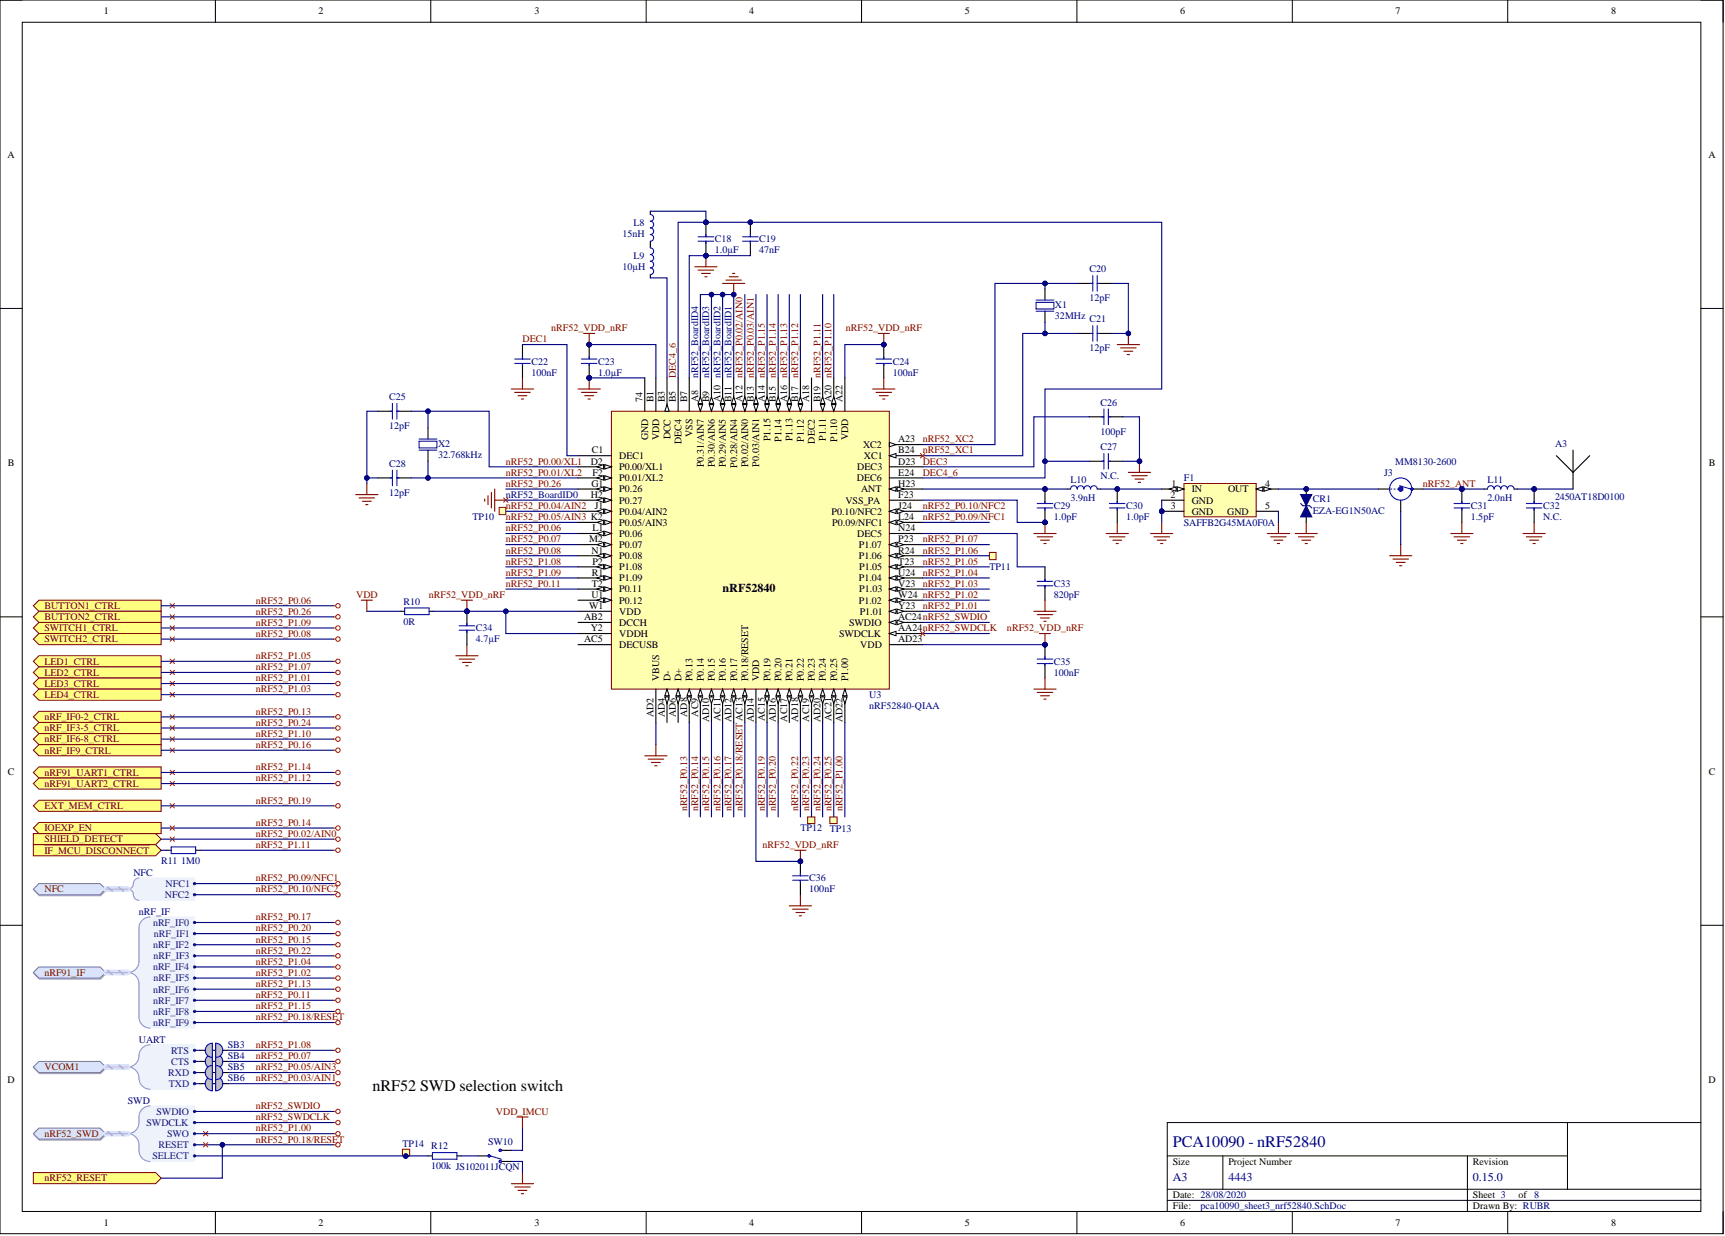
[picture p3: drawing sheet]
<svg xmlns="http://www.w3.org/2000/svg" width="393mm" height="282mm" viewBox="0 0 393 282" stroke-linecap="round" stroke-linejoin="round" font-family="sans-serif">
<defs><g id="words">
<text font-size="3.7" x="84.9" y="248.9">nRF52 SWD selection switch</text>
<text font-size="3.7" fill="#000080" x="267.4" y="261.5">PCA10090 - nRF52840</text>
<text font-size="2.7" x="164.8" y="135">nRF52840</text>
<g font-size="2.7" fill="#000080">
<text x="267.4" y="269.3">A3</text>
<text x="280.1" y="269.3">4443</text>
<text x="335.9" y="269.3">0.15.0</text>
</g>
<g font-size="2.3">
<text x="23.7" y="3.3">1</text>
<text x="72.6" y="3.3">2</text>
<text x="121.8" y="3.3">3</text>
<text x="170.9" y="3.3">4</text>
<text x="220" y="3.3">5</text>
<text x="269.1" y="3.3">6</text>
<text x="318.2" y="3.3">7</text>
<text x="367.4" y="3.3">8</text>
<text x="1.7" y="36">A</text>
<text x="389.6" y="36">A</text>
<text x="146.5" y="91.8" transform="rotate(-90 146.5 91.8)">74</text>
<text x="149.1" y="91.8" transform="rotate(-90 149.1 91.8)">B1</text>
<text x="151.6" y="91.8" transform="rotate(-90 151.6 91.8)">B3</text>
<text x="154.1" y="91.8" transform="rotate(-90 154.1 91.8)">B5</text>
<text x="156.7" y="91.8" transform="rotate(-90 156.7 91.8)">B7</text>
<text x="159.2" y="91.8" transform="rotate(-90 159.2 91.8)">A8</text>
<text x="161.7" y="91.8" transform="rotate(-90 161.7 91.8)">B9</text>
<text x="164.3" y="91.8" transform="rotate(-90 164.3 91.8)">A10</text>
<text x="166.8" y="91.8" transform="rotate(-90 166.8 91.8)">B11</text>
<text x="169.3" y="91.8" transform="rotate(-90 169.3 91.8)">A12</text>
<text x="171.9" y="91.8" transform="rotate(-90 171.9 91.8)">B13</text>
<text x="174.4" y="91.8" transform="rotate(-90 174.4 91.8)">A14</text>
<text x="176.9" y="91.8" transform="rotate(-90 176.9 91.8)">B15</text>
<text x="179.5" y="91.8" transform="rotate(-90 179.5 91.8)">A16</text>
<text x="182" y="91.8" transform="rotate(-90 182 91.8)">B17</text>
<text x="184.5" y="91.8" transform="rotate(-90 184.5 91.8)">A18</text>
<text x="187.1" y="91.8" transform="rotate(-90 187.1 91.8)">B19</text>
<text x="189.6" y="91.8" transform="rotate(-90 189.6 91.8)">A20</text>
<text x="192.1" y="91.8" transform="rotate(-90 192.1 91.8)">A22</text>
<text x="147.8" y="100.4" transform="rotate(-90 147.8 100.4)">GND</text>
<text x="150.3" y="100.4" transform="rotate(-90 150.3 100.4)">VDD</text>
<text x="152.9" y="100.2" transform="rotate(-90 152.9 100.2)">DCC</text>
<text x="155.4" y="101.2" transform="rotate(-90 155.4 101.2)">DEC4</text>
<text x="157.9" y="99.6" transform="rotate(-90 157.9 99.6)">VSS</text>
<text x="175.7" y="100.7" transform="rotate(-90 175.7 100.7)">P1.15</text>
<text x="178.2" y="100.8" transform="rotate(-90 178.2 100.8)">P1.14</text>
<text x="180.7" y="100.6" transform="rotate(-90 180.7 100.6)">P1.13</text>
<text x="183.3" y="100.8" transform="rotate(-90 183.3 100.8)">P1.12</text>
<text x="185.8" y="101.2" transform="rotate(-90 185.8 101.2)">DEC2</text>
<text x="188.3" y="100.5" transform="rotate(-90 188.3 100.5)">P1.11</text>
<text x="190.9" y="100.8" transform="rotate(-90 190.9 100.8)">P1.10</text>
<text x="193.4" y="100.4" transform="rotate(-90 193.4 100.4)">VDD</text>
<text x="204.8" y="100.9">A23</text>
<text x="1.8" y="106.3">B</text>
<text x="134.7" y="106">D2</text>
<text x="135" y="103.4">C1</text>
<text x="141.2" y="104.7">DEC1</text>
<text x="141.2" y="107.2">P0.00/XL1</text>
<text x="160.5" y="106.6" transform="rotate(-90 160.5 106.6)">P0.31/AIN7</text>
<text x="163" y="106.6" transform="rotate(-90 163 106.6)">P0.30/AIN6</text>
<text x="165.5" y="106.5" transform="rotate(-90 165.5 106.5)">P0.29/AIN5</text>
<text x="168.1" y="106.6" transform="rotate(-90 168.1 106.6)">P0.28/AIN4</text>
<text x="170.6" y="106.6" transform="rotate(-90 170.6 106.6)">P0.02/AIN0</text>
<text x="173.1" y="106.4" transform="rotate(-90 173.1 106.4)">P0.03/AIN1</text>
<text x="195.5" y="107.2">DEC3</text>
<text x="196.8" y="102.2">XC2</text>
<text x="197" y="104.7">XC1</text>
<text x="204.8" y="106">D23</text>
<text x="204.8" y="103.4">B24</text>
<text x="389.7" y="106.3">B</text>
<text x="134.7" y="113.6">H2</text>
<text x="134.9" y="111">G1</text>
<text x="135.1" y="108.5">F2</text>
<text x="141.2" y="109.8">P0.01/XL2</text>
<text x="141.2" y="112.3">P0.26</text>
<text x="195.4" y="109.8">DEC6</text>
<text x="196.4" y="112.3">ANT</text>
<text x="204.8" y="113.6">F23</text>
<text x="204.8" y="111">H23</text>
<text x="204.8" y="108.5">E24</text>
<text x="266.9" y="113.6">2</text>
<text x="267.1" y="111">1</text>
<text x="271.7" y="112.3">IN</text>
<text x="280" y="112.3">OUT</text>
<text x="288.5" y="111">4</text>
<text x="135.6" y="116.1">J1</text>
<text x="141.2" y="114.8">P0.27</text>
<text x="141.2" y="117.4">P0.04/AIN2</text>
<text x="141.2" y="119.9">P0.05/AIN3</text>
<text x="189.6" y="117.4">P0.10/NFC2</text>
<text x="189.8" y="119.9">P0.09/NFC1</text>
<text x="192.8" y="114.8">VSS_PA</text>
<text x="204.8" y="118.6">L24</text>
<text x="204.8" y="116.1">J24</text>
<text x="267" y="116.1">3</text>
<text x="271.7" y="114.8">GND</text>
<text x="271.7" y="117.4">GND</text>
<text x="279.8" y="117.4">GND</text>
<text x="288.5" y="116.1">5</text>
<text x="134.3" y="123.7">M2</text>
<text x="135.1" y="121.2">L1</text>
<text x="141.2" y="122.4">P0.06</text>
<text x="141.2" y="125">P0.07</text>
<text x="195.4" y="122.4">DEC5</text>
<text x="195.8" y="125">P1.07</text>
<text x="204.8" y="121.2">N24</text>
<text x="204.8" y="123.7">P23</text>
<text x="134.9" y="126.2">N1</text>
<text x="135" y="131.3">R1</text>
<text x="135.1" y="128.8">P2</text>
<text x="141.2" y="127.5">P0.08</text>
<text x="141.2" y="130">P1.08</text>
<text x="195.8" y="127.5">P1.06</text>
<text x="195.9" y="130">P1.05</text>
<text x="204.8" y="131.3">U24</text>
<text x="204.8" y="128.8">T23</text>
<text x="204.8" y="126.2">R24</text>
<text x="134.9" y="136.4">U1</text>
<text x="134.9" y="133.8">T2</text>
<text x="141.2" y="132.6">P1.09</text>
<text x="141.2" y="135.1">P0.11</text>
<text x="141.2" y="137.6">P0.12</text>
<text x="195.8" y="137.6">P1.02</text>
<text x="195.8" y="132.6">P1.04</text>
<text x="195.9" y="135.1">P1.03</text>
<text x="204.8" y="136.4">W24 nRF52_P1.02</text>
<text x="204.8" y="133.8">V23</text>
<text x="133.2" y="141.4">AB2</text>
<text x="134.4" y="138.9">W1</text>
<text x="134.7" y="144">Y2</text>
<text x="141.2" y="140.2">VDD</text>
<text x="141.2" y="142.7">DCCH</text>
<text x="193.6" y="142.7">SWDIO</text>
<text x="196" y="140.2">P1.01</text>
<text x="204.8" y="144">AA24nRF52_SWDCLK</text>
<text x="204.8" y="141.4">AC24nRF52_SWDIO</text>
<text x="204.8" y="138.9">Y23</text>
<text x="133.2" y="146.5">AC5</text>
<text x="141.2" y="145.2">VDDH</text>
<text x="141.2" y="147.8">DECUSB</text>
<text x="191.3" y="145.2">SWDCLK</text>
<text x="196.2" y="147.8">VDD</text>
<text x="204.8" y="146.5">AD23</text>
<text x="150.3" y="155.4" transform="rotate(-90 150.3 155.4)">VBUS</text>
<text x="152.9" y="155.4" transform="rotate(-90 152.9 155.4)">D-</text>
<text x="155.4" y="155.4" transform="rotate(-90 155.4 155.4)">D+</text>
<text x="157.9" y="155.4" transform="rotate(-90 157.9 155.4)">P0.13</text>
<text x="160.5" y="155.4" transform="rotate(-90 160.5 155.4)">P0.14</text>
<text x="163" y="155.4" transform="rotate(-90 163 155.4)">P0.15</text>
<text x="165.5" y="155.4" transform="rotate(-90 165.5 155.4)">P0.16</text>
<text x="168.1" y="155.4" transform="rotate(-90 168.1 155.4)">P0.17</text>
<text x="170.6" y="155.4" transform="rotate(-90 170.6 155.4)">P0.18/RESET</text>
<text x="173.1" y="155.4" transform="rotate(-90 173.1 155.4)">VDD</text>
<text x="175.7" y="155.4" transform="rotate(-90 175.7 155.4)">P0.19</text>
<text x="178.2" y="155.4" transform="rotate(-90 178.2 155.4)">P0.20</text>
<text x="180.7" y="155.4" transform="rotate(-90 180.7 155.4)">P0.21</text>
<text x="183.3" y="155.4" transform="rotate(-90 183.3 155.4)">P0.22</text>
<text x="185.8" y="155.4" transform="rotate(-90 185.8 155.4)">P0.23</text>
<text x="188.3" y="155.4" transform="rotate(-90 188.3 155.4)">P0.24</text>
<text x="190.9" y="155.4" transform="rotate(-90 190.9 155.4)">P0.25</text>
<text x="193.4" y="155.4" transform="rotate(-90 193.4 155.4)">P1.00</text>
<text x="149.1" y="163.5" transform="rotate(-90 149.1 163.5)">AD2</text>
<text x="151.6" y="163.5" transform="rotate(-90 151.6 163.5)">AD4</text>
<text x="154.1" y="163.5" transform="rotate(-90 154.1 163.5)">AD6</text>
<text x="156.7" y="163.5" transform="rotate(-90 156.7 163.5)">AD8</text>
<text x="159.2" y="163.4" transform="rotate(-90 159.2 163.4)">AC9</text>
<text x="161.7" y="164.7" transform="rotate(-90 161.7 164.7)">AD10</text>
<text x="164.3" y="164.4" transform="rotate(-90 164.3 164.4)">AC11</text>
<text x="166.8" y="164.7" transform="rotate(-90 166.8 164.7)">AD12</text>
<text x="171.9" y="164.7" transform="rotate(-90 171.9 164.7)">AD14</text>
<text x="174.4" y="164.5" transform="rotate(-90 174.4 164.5)">AC15</text>
<text x="176.9" y="164.7" transform="rotate(-90 176.9 164.7)">AD16</text>
<text x="179.5" y="164.5" transform="rotate(-90 179.5 164.5)">AC17</text>
<text x="182" y="164.6" transform="rotate(-90 182 164.6)">AD18</text>
<text x="184.5" y="164.5" transform="rotate(-90 184.5 164.5)">AC19</text>
<text x="187.1" y="164.7" transform="rotate(-90 187.1 164.7)">AD20</text>
<text x="189.6" y="164.4" transform="rotate(-90 189.6 164.4)">AC21</text>
<text x="192.1" y="164.7" transform="rotate(-90 192.1 164.7)">AD22</text>
<text x="1.8" y="176.6">C</text>
<text x="389.7" y="176.6">C</text>
<text x="1.7" y="247">D</text>
<text x="389.6" y="247">D</text>
<text x="267.4" y="265.6">Size</text>
<text x="280.1" y="265.6">Project Number</text>
<text x="335.9" y="265.6">Revision</text>
<text x="267.4" y="273.2">Date: 28/08/2020</text>
<text x="267.4" y="275.8">File:</text>
<text x="335.9" y="273.2">Sheet 3</text>
<text x="335.9" y="275.8">Drawn By: RUBR</text>
<text x="346.2" y="273.2">of 8</text>
<text x="23.7" y="279.6">1</text>
<text x="72.6" y="279.6">2</text>
<text x="121.8" y="279.6">3</text>
<text x="170.9" y="279.6">4</text>
<text x="220" y="279.6">5</text>
<text x="269.1" y="279.6">6</text>
<text x="318.2" y="279.6">7</text>
<text x="367.4" y="279.6">8</text>
</g>
<g font-size="2.3" fill="#000080">
<text x="142" y="54">15nH</text>
<text x="144.5" y="51.5">L8</text>
<text x="144.5" y="59.1">L9</text>
<text x="163" y="55.3">C18</text>
<text x="163" y="57.8">1.0µF</text>
<text x="173.1" y="55.3">C19</text>
<text x="173.1" y="57.8">47nF</text>
<text x="142" y="61.6">10µH</text>
<text x="248.4" y="62.1">C20</text>
<text x="240.6" y="70.2">X1</text>
<text x="248.4" y="68.7">12pF</text>
<text x="240.6" y="72.7">32MHz</text>
<text x="248.4" y="73.5">C21</text>
<text x="121.2" y="83.1">C22</text>
<text x="136.4" y="83.1">C23</text>
<text x="203.6" y="83.1">C24</text>
<text x="248.4" y="80.1">12pF</text>
<text x="121.2" y="85.7">100nF</text>
<text x="136.4" y="85.7">1.0µF</text>
<text x="159.2" y="86.2" transform="rotate(-90 159.2 86.2)">nRF52_BoardID4</text>
<text x="161.7" y="86.2" transform="rotate(-90 161.7 86.2)">nRF52_BoardID3</text>
<text x="164.3" y="86.2" transform="rotate(-90 164.3 86.2)">nRF52_BoardID2</text>
<text x="166.8" y="86.2" transform="rotate(-90 166.8 86.2)">nRF52_BoardID1</text>
<text x="203.6" y="85.7">100nF</text>
<text x="88.7" y="91.3">C25</text>
<text x="251" y="92.5">C26</text>
<text x="88.7" y="97.8">12pF</text>
<text x="99.9" y="101.9">X2</text>
<text x="251" y="99.1">100pF</text>
<text x="354.6" y="101.9">A3</text>
<text x="88.7" y="106.5">C28</text>
<text x="99.9" y="104.4">32.768kHz</text>
<text x="251" y="102.7">C27</text>
<text x="318.1" y="106">MM8130-2600</text>
<text x="88.7" y="113">12pF</text>
<text x="115.3" y="113.6">nRF52_BoardID0</text>
<text x="244.1" y="110.3">L10</text>
<text x="251" y="109.2">N.C.</text>
<text x="270" y="109.8">F1</text>
<text x="315.6" y="108.5">J3</text>
<text x="339.2" y="110.3">L11</text>
<text x="107.7" y="118.6">TP10</text>
<text x="240.3" y="116.1">C29</text>
<text x="240.3" y="118.6">1.0pF</text>
<text x="244.1" y="114.3">3.9nH</text>
<text x="256.8" y="116.1">C30</text>
<text x="256.8" y="118.6">1.0pF</text>
<text x="270" y="119.9">SAFFB2G45MA0F0A</text>
<text x="299.4" y="114.6">CR1</text>
<text x="299.4" y="117.1">EZA-EG1N50AC</text>
<text x="335.4" y="116.1">C31</text>
<text x="335.4" y="118.6">1.5pF</text>
<text x="339.2" y="114.3">2.0nH</text>
<text x="351.8" y="116.1">C32</text>
<text x="351.8" y="118.6">N.C.</text>
<text x="354.6" y="114.1">2450AT18D0100</text>
<text x="225.6" y="130">TP11</text>
<text x="92" y="137.9">R10</text>
<text x="240.3" y="133.8">C33</text>
<text x="240.3" y="136.4">820pF</text>
<text x="92" y="142.5">0R</text>
<text x="108.5" y="144">C34</text>
<text x="108.5" y="146.5">4.7µF</text>
<text x="240.3" y="151.6">C35</text>
<text x="240.3" y="154.1">100nF</text>
<text x="198.2" y="159.2">U3</text>
<text x="198.2" y="161.7">nRF52840-QIAA</text>
<text x="182.5" y="189.6">TP12</text>
<text x="189.2" y="189.8">TP13</text>
<text x="36.8" y="196.9">R11</text>
<text x="41.3" y="196.9">1M0</text>
<text x="30.4" y="199.7">NFC</text>
<text x="184.5" y="201">C36</text>
<text x="184.5" y="203.5">100nF</text>
<text x="31.7" y="208.6">nRF_IF</text>
<text x="31.7" y="237.8">UART</text>
<text x="52" y="239">SB3</text>
<text x="52" y="241.6">SB4</text>
<text x="52" y="244.1">SB5</text>
<text x="29.2" y="251.7">SWD</text>
<text x="52" y="246.6">SB6</text>
<text x="91.8" y="261.6">TP14</text>
<text x="98.4" y="262.1">R12</text>
<text x="111.3" y="261.1">SW10</text>
<text x="98.4" y="266.6">100k JS102011JCQN</text>
<text x="273.8" y="275.8">pca10090_sheet3_nrf52840.SchDoc</text>
</g>
<g font-size="2.3" fill="#800000">
<text x="125.7" y="75.5">nRF52_VDD_nRF</text>
<text x="192.9" y="75.5">nRF52_VDD_nRF</text>
<text x="119.1" y="78.1">DEC1</text>
<text x="154.1" y="86.2" transform="rotate(-90 154.1 86.2)">DEC4_6</text>
<text x="169.3" y="86.2" transform="rotate(-90 169.3 86.2)">nRF52_P0.02/AIN0</text>
<text x="171.9" y="86.2" transform="rotate(-90 171.9 86.2)">nRF52_P0.03/AIN1</text>
<text x="174.4" y="86.2" transform="rotate(-90 174.4 86.2)">nRF52_P1.15</text>
<text x="176.9" y="86.2" transform="rotate(-90 176.9 86.2)">nRF52_P1.14</text>
<text x="179.5" y="86.2" transform="rotate(-90 179.5 86.2)">nRF52_P1.13</text>
<text x="182" y="86.2" transform="rotate(-90 182 86.2)">nRF52_P1.12</text>
<text x="187.1" y="86.2" transform="rotate(-90 187.1 86.2)">nRF52_P1.11</text>
<text x="189.6" y="86.2" transform="rotate(-90 189.6 86.2)">nRF52_P1.10</text>
<text x="210.4" y="100.9">nRF52_XC2</text>
<text x="115.3" y="106">nRF52_P0.00/XL1</text>
<text x="210.4" y="103.4">nRF52_XC1</text>
<text x="210.4" y="106">DEC3</text>
<text x="115.3" y="108.5">nRF52_P0.01/XL2</text>
<text x="115.3" y="111">nRF52_P0.26</text>
<text x="210.4" y="108.5">DEC4_6</text>
<text x="324.5" y="111">nRF52_ANT</text>
<text x="115.3" y="116.1">nRF52_P0.04/AIN2</text>
<text x="115.3" y="118.6">nRF52_P0.05/AIN3 K2</text>
<text x="210.4" y="116.1">nRF52_P0.10/NFC2</text>
<text x="210.4" y="118.6">nRF52_P0.09/NFC1</text>
<text x="115.3" y="123.7">nRF52_P0.07</text>
<text x="115.3" y="121.2">nRF52_P0.06</text>
<text x="210.4" y="123.7">nRF52_P1.07</text>
<text x="115.3" y="131.3">nRF52_P1.09</text>
<text x="115.3" y="126.2">nRF52_P0.08</text>
<text x="115.3" y="128.8">nRF52_P1.08</text>
<text x="210.4" y="131.3">nRF52_P1.04</text>
<text x="210.4" y="128.8">nRF52_P1.05</text>
<text x="210.4" y="126.2">nRF52_P1.06</text>
<text x="58.3" y="137.6">nRF52_P0.06</text>
<text x="81.2" y="136.4">VDD</text>
<text x="97.8" y="136.4">nRF52_VDD_nRF</text>
<text x="115.3" y="133.8">nRF52_P0.11</text>
<text x="210.4" y="133.8">nRF52_P1.03</text>
<text x="10.1" y="144">SWITCH1_CTRL</text>
<text x="10.1" y="138.9">BUTTON1_CTRL</text>
<text x="10.1" y="141.4">BUTTON2_CTRL</text>
<text x="58.3" y="140.2">nRF52_P0.26</text>
<text x="58.3" y="142.7">nRF52_P1.09</text>
<text x="210.4" y="138.9">nRF52_P1.01</text>
<text x="229.6" y="144">nRF52_VDD_nRF</text>
<text x="10.1" y="146.5">SWITCH2_CTRL</text>
<text x="58.3" y="145.2">nRF52_P0.08</text>
<text x="10.1" y="151.6">LED1_CTRL</text>
<text x="10.1" y="154.1">LED2_CTRL</text>
<text x="58.3" y="155.4">nRF52_P1.01</text>
<text x="58.3" y="150.3">nRF52_P1.05</text>
<text x="58.3" y="152.8">nRF52_P1.07</text>
<text x="10.1" y="156.6">LED3_CTRL</text>
<text x="10.1" y="159.2">LED4_CTRL</text>
<text x="58.3" y="157.9">nRF52_P1.03</text>
<text x="10.1" y="164.2">nRF_IF0-2_CTRL</text>
<text x="10.1" y="166.8">nRF_IF3-5_CTRL</text>
<text x="58.3" y="163">nRF52_P0.13</text>
<text x="58.3" y="165.5">nRF52_P0.24</text>
<text x="10.1" y="169.3">nRF_IF6-8_CTRL</text>
<text x="10.1" y="171.9">nRF_IF9_CTRL</text>
<text x="58.3" y="168">nRF52_P1.10</text>
<text x="58.3" y="170.6">nRF52_P0.16</text>
<text x="10.1" y="176.9">nRF91_UART1_CTRL</text>
<text x="10.1" y="179.5">nRF91_UART2_CTRL</text>
<text x="58.3" y="178.2">nRF52_P1.12</text>
<text x="58.3" y="175.7">nRF52_P1.14</text>
<text x="10.1" y="184.5">EXT_MEM_CTRL</text>
<text x="58.3" y="183.3">nRF52_P0.19</text>
<text x="156.7" y="185" transform="rotate(-90 156.7 185)">nRF52_P0.13</text>
<text x="159.2" y="185" transform="rotate(-90 159.2 185)">nRF52_P0.14</text>
<text x="161.7" y="185" transform="rotate(-90 161.7 185)">nRF52_P0.15</text>
<text x="164.3" y="185" transform="rotate(-90 164.3 185)">nRF52_P0.16</text>
<text x="166.8" y="185" transform="rotate(-90 166.8 185)">nRF52_P0.17</text>
<text x="169.3" y="185" transform="rotate(-90 169.3 185)">nRF52_P0.18/RESETAC13</text>
<text x="174.4" y="185" transform="rotate(-90 174.4 185)">nRF52_P0.19</text>
<text x="176.9" y="185" transform="rotate(-90 176.9 185)">nRF52_P0.20</text>
<text x="182" y="185" transform="rotate(-90 182 185)">nRF52_P0.22</text>
<text x="184.5" y="185" transform="rotate(-90 184.5 185)">nRF52_P0.23</text>
<text x="187.1" y="185" transform="rotate(-90 187.1 185)">nRF52_P0.24</text>
<text x="189.6" y="185" transform="rotate(-90 189.6 185)">nRF52_P0.25</text>
<text x="192.1" y="185" transform="rotate(-90 192.1 185)">nRF52_P1.00</text>
<text x="10.1" y="189.6">IOEXP_EN</text>
<text x="58.3" y="190.9">nRF52_P0.02/AIN0</text>
<text x="58.3" y="188.3">nRF52_P0.14</text>
<text x="10.1" y="192.1">SHIELD_DETECT</text>
<text x="10.1" y="194.7">IF_MCU_DISCONNECT</text>
<text x="58.3" y="193.4">nRF52_P1.11</text>
<text x="173.9" y="193.4">nRF52_VDD_nRF</text>
<text x="10.1" y="203.5">NFC</text>
<text x="58.3" y="201">nRF52_P0.09/NFC1</text>
<text x="58.3" y="203.5">nRF52_P0.10/NFC2</text>
<text x="58.3" y="209.9">nRF52_P0.17</text>
<text x="58.3" y="214.9">nRF52_P0.15</text>
<text x="58.3" y="212.4">nRF52_P0.20</text>
<text x="58.3" y="217.5">nRF52_P0.22</text>
<text x="58.3" y="220">nRF52_P1.04</text>
<text x="10.1" y="222.5">nRF91_IF</text>
<text x="58.3" y="227.6">nRF52_P0.11</text>
<text x="58.3" y="222.5">nRF52_P1.02</text>
<text x="58.3" y="225.1">nRF52_P1.13</text>
<text x="58.3" y="230.1">nRF52_P1.15</text>
<text x="58.3" y="232.7">nRF52_P0.18/RESET</text>
<text x="58.3" y="239">nRF52_P1.08</text>
<text x="10.1" y="244.1">VCOM1</text>
<text x="58.3" y="241.6">nRF52_P0.07</text>
<text x="58.3" y="244.1">nRF52_P0.05/AIN3</text>
<text x="58.3" y="246.6">nRF52_P0.03/AIN1</text>
<text x="58.3" y="255.5">nRF52_SWDCLK</text>
<text x="58.3" y="253">nRF52_SWDIO</text>
<text x="113.1" y="254.2">VDD_IMCU</text>
<text x="10.1" y="259.3">nRF52_SWD</text>
<text x="58.3" y="260.6">nRF52_P0.18/RESET</text>
<text x="58.3" y="258">nRF52_P1.00</text>
<text x="10.1" y="269.4">nRF52_RESET</text>
</g>
<g font-size="2.3" fill="#003a70">
<text x="37.8" y="202.3">NFC1</text>
<text x="37.6" y="204.8">NFC2</text>
<text x="34.9" y="211.1">nRF_IF0</text>
<text x="35.1" y="213.7">nRF_IF1</text>
<text x="34.9" y="221.3">nRF_IF4</text>
<text x="34.9" y="216.2">nRF_IF2</text>
<text x="35" y="218.7">nRF_IF3</text>
<text x="34.9" y="226.3">nRF_IF6</text>
<text x="35" y="223.8">nRF_IF5</text>
<text x="34.9" y="228.9">nRF_IF7</text>
<text x="34.9" y="231.4">nRF_IF8</text>
<text x="34.9" y="233.9">nRF_IF9</text>
<text x="38.4" y="245.4">RXD</text>
<text x="39" y="240.3">RTS</text>
<text x="39" y="242.8">CTS</text>
<text x="38.5" y="247.9">TXD</text>
<text x="33.4" y="256.8">SWDCLK</text>
<text x="35.7" y="254.2">SWDIO</text>
<text x="36.2" y="261.8">RESET</text>
<text x="38.1" y="259.3">SWO</text>
<text x="34.8" y="264.4">SELECT</text>
</g>
</g></defs>
<g fill="none" stroke="#000" stroke-width=".23">
<path d="M0 0h392.9v281.3h-392.9zM0 0h5.1M5.1 5.1h382.7v271.2h-382.7zM49.1 0v5.1M98.2 0v5.1M147.3 0v5.1M196.5 0v5.1M245.6 0v5.1M294.7 0v5.1M343.8 0v5.1M387.8 0h5.1v5.1M0 70.3h5.1"/>
<path d="M387.8 70.3h5.1M0 140.7h5.1M387.8 140.7h5.1M0 211h5.1M387.8 211h5.1M357.4 256v15.2M387.8 256h-121.6v20.3M49.1 276.3v5M98.2 276.3v5M147.3 276.3v5M196.5 276.3v5M245.6 276.3v5"/>
<path d="M266.2 273.7h121.6M266.2 263.6h91.2M266.2 271.2h121.6M278.8 263.6v7.6M294.7 276.3v5M334.6 263.6v12.7M343.8 276.3v5M392.9 276.3v5"/>
</g>
<path d="M333.3 119.1v2.6M330.8 121.7h5.1M331.6 122.4h3.5M332.3 123.2h2.1M333.1 123.9h.5" fill="none" stroke="#800000" stroke-width=".25"/>
<path d="M139.4 93.8h63.4v63.4h-63.4z" fill-rule="evenodd" fill="#ffffb0"/>
<path d="M139.4 93.8h63.4v63.4h-63.4z" fill="none" stroke="#800000" stroke-width=".23"/>
<path d="M131.8 103.9h7.6M202.8 114.1h7.6M202.8 111.5h7.6M131.8 139.4h7.6" fill="none" stroke="#000" stroke-width=".25"/>
<path d="M202.8 111.5l1.5-.5v1z" fill="#f8fcff"/>
<path d="M202.8 111.5l1.5-.5v1z" fill="none" stroke="#000" stroke-width=".23"/>
<path d="M204.6 111l1.5 .5-1.5 .5z" fill="#f8fcff"/>
<path d="M204.6 111l1.5 .5-1.5 .5z" fill="none" stroke="#000" stroke-width=".23"/>
<path d="M202.8 109h7.6M202.8 106.5h7.6M202.8 103.9h7.6" fill="none" stroke="#000" stroke-width=".25"/>
<path d="M202.8 103.9l1.5-.5v1z" fill="#f8fcff"/>
<path d="M202.8 103.9l1.5-.5v1z" fill="none" stroke="#000" stroke-width=".23"/>
<path d="M202.8 101.4h7.6" fill="none" stroke="#000" stroke-width=".25"/>
<path d="M202.8 100.9l1.5 .5-1.5 .5z" fill="#f8fcff"/>
<path d="M202.8 100.9l1.5 .5-1.5 .5z" fill="none" stroke="#000" stroke-width=".23"/>
<path d="M190.1 86.2v7.6M192.7 86.2v7.6" fill="none" stroke="#000" stroke-width=".25"/>
<path d="M189.6 92.3h1l-.5 1.5z" fill="#f8fcff"/>
<path d="M189.6 92.3h1l-.5 1.5z" fill="none" stroke="#000" stroke-width=".23"/>
<path d="M190.1 90.5l.5 1.5h-1z" fill="#f8fcff"/>
<path d="M190.1 90.5l.5 1.5h-1z" fill="none" stroke="#000" stroke-width=".23"/>
<path d="M131.8 106.5h7.6" fill="none" stroke="#000" stroke-width=".25"/>
<path d="M137.9 106l1.5 .5-1.5 .5z" fill="#f8fcff"/>
<path d="M137.9 106l1.5 .5-1.5 .5z" fill="none" stroke="#000" stroke-width=".23"/>
<path d="M136.1 106.5l1.5-.5v1z" fill="#f8fcff"/>
<path d="M136.1 106.5l1.5-.5v1z" fill="none" stroke="#000" stroke-width=".23"/>
<path d="M131.8 109h7.6" fill="none" stroke="#000" stroke-width=".25"/>
<path d="M137.9 108.5l1.5 .5-1.5 .5z" fill="#f8fcff"/>
<path d="M137.9 108.5l1.5 .5-1.5 .5z" fill="none" stroke="#000" stroke-width=".23"/>
<path d="M136.1 109l1.5-.5v1z" fill="#f8fcff"/>
<path d="M136.1 109l1.5-.5v1z" fill="none" stroke="#000" stroke-width=".23"/>
<path d="M167.3 86.2v7.6" fill="none" stroke="#000" stroke-width=".25"/>
<path d="M166.8 92.3h1l-.5 1.5z" fill="#f8fcff"/>
<path d="M166.8 92.3h1l-.5 1.5z" fill="none" stroke="#000" stroke-width=".23"/>
<path d="M167.3 90.5l.5 1.5h-1z" fill="#f8fcff"/>
<path d="M167.3 90.5l.5 1.5h-1z" fill="none" stroke="#000" stroke-width=".23"/>
<path d="M149.6 86.2v7.6M152.1 86.2v7.6M154.6 86.2v7.6M157.2 86.2v7.6" fill="none" stroke="#000" stroke-width=".25"/>
<path d="M152.1 92.3l.5 1.5h-1z" fill="#f8fcff"/>
<path d="M152.1 92.3l.5 1.5h-1z" fill="none" stroke="#000" stroke-width=".23"/>
<path d="M202.8 144.5h7.6" fill="none" stroke="#000" stroke-width=".25"/>
<path d="M202.8 144.5l1.5-.5v1z" fill="#f8fcff"/>
<path d="M202.8 144.5l1.5-.5v1z" fill="none" stroke="#000" stroke-width=".23"/>
<path d="M202.8 141.9h7.6" fill="none" stroke="#000" stroke-width=".25"/>
<path d="M202.8 141.9l1.5-.5v1.1z" fill="#f8fcff"/>
<path d="M202.8 141.9l1.5-.5v1.1z" fill="none" stroke="#000" stroke-width=".23"/>
<path d="M204.6 141.4l1.5 .5-1.5 .6z" fill="#f8fcff"/>
<path d="M204.6 141.4l1.5 .5-1.5 .6z" fill="none" stroke="#000" stroke-width=".23"/>
<path d="M202.8 139.4h7.6" fill="none" stroke="#000" stroke-width=".25"/>
<path d="M202.8 139.4l1.5-.5v1z" fill="#f8fcff"/>
<path d="M202.8 139.4l1.5-.5v1z" fill="none" stroke="#000" stroke-width=".23"/>
<path d="M204.6 138.9l1.5 .5-1.5 .5z" fill="#f8fcff"/>
<path d="M204.6 138.9l1.5 .5-1.5 .5z" fill="none" stroke="#000" stroke-width=".23"/>
<path d="M152.1 157.2v7.6" fill="none" stroke="#000" stroke-width=".25"/>
<path d="M152.1 157.2l.5 1.5h-1z" fill="#f8fcff"/>
<path d="M152.1 157.2l.5 1.5h-1z" fill="none" stroke="#000" stroke-width=".23"/>
<path d="M151.6 158.9h1l-.5 1.5z" fill="#f8fcff"/>
<path d="M151.6 158.9h1l-.5 1.5z" fill="none" stroke="#000" stroke-width=".23"/>
<path d="M174.9 157.2v7.6" fill="none" stroke="#000" stroke-width=".25"/>
<path d="M174.9 157.2l.5 1.5h-1z" fill="#f8fcff"/>
<path d="M174.9 157.2l.5 1.5h-1z" fill="none" stroke="#000" stroke-width=".23"/>
<path d="M174.4 158.9h1l-.5 1.5z" fill="#f8fcff"/>
<path d="M174.4 158.9h1l-.5 1.5z" fill="none" stroke="#000" stroke-width=".23"/>
<path d="M131.8 144.5h7.6M131.8 141.9h7.6M131.8 147h7.6M149.6 157.2v7.6M154.6 157.2v7.6" fill="none" stroke="#000" stroke-width=".25"/>
<path d="M154.6 157.2l.5 1.5h-1z" fill="#f8fcff"/>
<path d="M154.6 157.2l.5 1.5h-1z" fill="none" stroke="#000" stroke-width=".23"/>
<path d="M154.1 158.9h1l-.5 1.5z" fill="#f8fcff"/>
<path d="M154.1 158.9h1l-.5 1.5z" fill="none" stroke="#000" stroke-width=".23"/>
<path d="M177.4 157.2v7.6" fill="none" stroke="#000" stroke-width=".25"/>
<path d="M177.4 157.2l.6 1.5h-1.1z" fill="#f8fcff"/>
<path d="M177.4 157.2l.6 1.5h-1.1z" fill="none" stroke="#000" stroke-width=".23"/>
<path d="M176.9 158.9h1.1l-.6 1.5z" fill="#f8fcff"/>
<path d="M176.9 158.9h1.1l-.6 1.5z" fill="none" stroke="#000" stroke-width=".23"/>
<path d="M180 157.2v7.6" fill="none" stroke="#000" stroke-width=".25"/>
<path d="M180 157.2l.5 1.5h-1z" fill="#f8fcff"/>
<path d="M180 157.2l.5 1.5h-1z" fill="none" stroke="#000" stroke-width=".23"/>
<path d="M179.5 158.9h1l-.5 1.5z" fill="#f8fcff"/>
<path d="M179.5 158.9h1l-.5 1.5z" fill="none" stroke="#000" stroke-width=".23"/>
<path d="M182.5 157.2v7.6" fill="none" stroke="#000" stroke-width=".25"/>
<path d="M182.5 157.2l.5 1.5h-1z" fill="#f8fcff"/>
<path d="M182.5 157.2l.5 1.5h-1z" fill="none" stroke="#000" stroke-width=".23"/>
<path d="M182 158.9h1l-.5 1.5z" fill="#f8fcff"/>
<path d="M182 158.9h1l-.5 1.5z" fill="none" stroke="#000" stroke-width=".23"/>
<path d="M185 157.2v7.6" fill="none" stroke="#000" stroke-width=".25"/>
<path d="M185 157.2l.6 1.5h-1.1z" fill="#f8fcff"/>
<path d="M185 157.2l.6 1.5h-1.1z" fill="none" stroke="#000" stroke-width=".23"/>
<path d="M184.5 158.9h1.1l-.6 1.5z" fill="#f8fcff"/>
<path d="M184.5 158.9h1.1l-.6 1.5z" fill="none" stroke="#000" stroke-width=".23"/>
<path d="M187.6 157.2v7.6" fill="none" stroke="#000" stroke-width=".25"/>
<path d="M187.6 157.2l.5 1.5h-1z" fill="#f8fcff"/>
<path d="M187.6 157.2l.5 1.5h-1z" fill="none" stroke="#000" stroke-width=".23"/>
<path d="M187.1 158.9h1l-.5 1.5z" fill="#f8fcff"/>
<path d="M187.1 158.9h1l-.5 1.5z" fill="none" stroke="#000" stroke-width=".23"/>
<path d="M202.8 119.1h7.6M202.8 147h7.6" fill="none" stroke="#000" stroke-width=".25"/>
<path d="M202.8 119.1l1.5-.5v1z" fill="#f8fcff"/>
<path d="M202.8 119.1l1.5-.5v1z" fill="none" stroke="#000" stroke-width=".23"/>
<path d="M204.6 118.6l1.5 .5-1.5 .5z" fill="#f8fcff"/>
<path d="M204.6 118.6l1.5 .5-1.5 .5z" fill="none" stroke="#000" stroke-width=".23"/>
<path d="M131.8 131.8h7.6" fill="none" stroke="#000" stroke-width=".25"/>
<path d="M137.9 131.3l1.5 .5-1.5 .5z" fill="#f8fcff"/>
<path d="M137.9 131.3l1.5 .5-1.5 .5z" fill="none" stroke="#000" stroke-width=".23"/>
<path d="M136.1 131.8l1.5-.5v1z" fill="#f8fcff"/>
<path d="M136.1 131.8l1.5-.5v1z" fill="none" stroke="#000" stroke-width=".23"/>
<path d="M190.1 157.2v7.6" fill="none" stroke="#000" stroke-width=".25"/>
<path d="M190.1 157.2l.5 1.5h-1z" fill="#f8fcff"/>
<path d="M190.1 157.2l.5 1.5h-1z" fill="none" stroke="#000" stroke-width=".23"/>
<path d="M189.6 158.9h1l-.5 1.5z" fill="#f8fcff"/>
<path d="M189.6 158.9h1l-.5 1.5z" fill="none" stroke="#000" stroke-width=".23"/>
<path d="M192.7 157.2v7.6" fill="none" stroke="#000" stroke-width=".25"/>
<path d="M192.7 157.2l.5 1.5h-1.1z" fill="#f8fcff"/>
<path d="M192.7 157.2l.5 1.5h-1.1z" fill="none" stroke="#000" stroke-width=".23"/>
<path d="M192.1 158.9h1.1l-.5 1.5z" fill="#f8fcff"/>
<path d="M192.1 158.9h1.1l-.5 1.5z" fill="none" stroke="#000" stroke-width=".23"/>
<path d="M131.8 111.5h7.6" fill="none" stroke="#000" stroke-width=".25"/>
<path d="M137.9 111l1.5 .5-1.5 .5z" fill="#f8fcff"/>
<path d="M137.9 111l1.5 .5-1.5 .5z" fill="none" stroke="#000" stroke-width=".23"/>
<path d="M136.1 111.5l1.5-.5v1z" fill="#f8fcff"/>
<path d="M136.1 111.5l1.5-.5v1z" fill="none" stroke="#000" stroke-width=".23"/>
<path d="M131.8 114.1h7.6" fill="none" stroke="#000" stroke-width=".25"/>
<path d="M137.9 113.6l1.5 .5-1.5 .5z" fill="#f8fcff"/>
<path d="M137.9 113.6l1.5 .5-1.5 .5z" fill="none" stroke="#000" stroke-width=".23"/>
<path d="M136.1 114.1l1.5-.5v1z" fill="#f8fcff"/>
<path d="M136.1 114.1l1.5-.5v1z" fill="none" stroke="#000" stroke-width=".23"/>
<path d="M131.8 116.6h7.6" fill="none" stroke="#000" stroke-width=".25"/>
<path d="M137.9 116.1l1.5 .5-1.5 .5z" fill="#f8fcff"/>
<path d="M137.9 116.1l1.5 .5-1.5 .5z" fill="none" stroke="#000" stroke-width=".23"/>
<path d="M136.1 116.6l1.5-.5v1z" fill="#f8fcff"/>
<path d="M136.1 116.6l1.5-.5v1z" fill="none" stroke="#000" stroke-width=".23"/>
<path d="M131.8 119.1h7.6" fill="none" stroke="#000" stroke-width=".25"/>
<path d="M137.9 118.6l1.5 .5-1.5 .5z" fill="#f8fcff"/>
<path d="M137.9 118.6l1.5 .5-1.5 .5z" fill="none" stroke="#000" stroke-width=".23"/>
<path d="M136.1 119.1l1.5-.5v1z" fill="#f8fcff"/>
<path d="M136.1 119.1l1.5-.5v1z" fill="none" stroke="#000" stroke-width=".23"/>
<path d="M131.8 121.7h7.6" fill="none" stroke="#000" stroke-width=".25"/>
<path d="M137.9 121.2l1.5 .5-1.5 .5z" fill="#f8fcff"/>
<path d="M137.9 121.2l1.5 .5-1.5 .5z" fill="none" stroke="#000" stroke-width=".23"/>
<path d="M136.1 121.7l1.5-.5v1z" fill="#f8fcff"/>
<path d="M136.1 121.7l1.5-.5v1z" fill="none" stroke="#000" stroke-width=".23"/>
<path d="M131.8 124.2h7.6" fill="none" stroke="#000" stroke-width=".25"/>
<path d="M137.9 123.7l1.5 .5-1.5 .5z" fill="#f8fcff"/>
<path d="M137.9 123.7l1.5 .5-1.5 .5z" fill="none" stroke="#000" stroke-width=".23"/>
<path d="M136.1 124.2l1.5-.5v1z" fill="#f8fcff"/>
<path d="M136.1 124.2l1.5-.5v1z" fill="none" stroke="#000" stroke-width=".23"/>
<path d="M131.8 126.7h7.6" fill="none" stroke="#000" stroke-width=".25"/>
<path d="M137.9 126.2l1.5 .5-1.5 .5z" fill="#f8fcff"/>
<path d="M137.9 126.2l1.5 .5-1.5 .5z" fill="none" stroke="#000" stroke-width=".23"/>
<path d="M136.1 126.7l1.5-.5v1z" fill="#f8fcff"/>
<path d="M136.1 126.7l1.5-.5v1z" fill="none" stroke="#000" stroke-width=".23"/>
<path d="M131.8 129.3h7.6" fill="none" stroke="#000" stroke-width=".25"/>
<path d="M137.9 128.8l1.5 .5-1.5 .5z" fill="#f8fcff"/>
<path d="M137.9 128.8l1.5 .5-1.5 .5z" fill="none" stroke="#000" stroke-width=".23"/>
<path d="M136.1 129.3l1.5-.5v1z" fill="#f8fcff"/>
<path d="M136.1 129.3l1.5-.5v1z" fill="none" stroke="#000" stroke-width=".23"/>
<path d="M157.2 157.2v7.6" fill="none" stroke="#000" stroke-width=".25"/>
<path d="M157.2 157.2l.5 1.5h-1z" fill="#f8fcff"/>
<path d="M157.2 157.2l.5 1.5h-1z" fill="none" stroke="#000" stroke-width=".23"/>
<path d="M156.7 158.9h1l-.5 1.5z" fill="#f8fcff"/>
<path d="M156.7 158.9h1l-.5 1.5z" fill="none" stroke="#000" stroke-width=".23"/>
<path d="M159.7 157.2v7.6" fill="none" stroke="#000" stroke-width=".25"/>
<path d="M159.7 157.2l.5 1.5h-1z" fill="#f8fcff"/>
<path d="M159.7 157.2l.5 1.5h-1z" fill="none" stroke="#000" stroke-width=".23"/>
<path d="M159.2 158.9h1l-.5 1.5z" fill="#f8fcff"/>
<path d="M159.2 158.9h1l-.5 1.5z" fill="none" stroke="#000" stroke-width=".23"/>
<path d="M162.2 157.2v7.6" fill="none" stroke="#000" stroke-width=".25"/>
<path d="M162.2 157.2l.5 1.5h-1z" fill="#f8fcff"/>
<path d="M162.2 157.2l.5 1.5h-1z" fill="none" stroke="#000" stroke-width=".23"/>
<path d="M161.7 158.9h1l-.5 1.5z" fill="#f8fcff"/>
<path d="M161.7 158.9h1l-.5 1.5z" fill="none" stroke="#000" stroke-width=".23"/>
<path d="M164.8 157.2v7.6" fill="none" stroke="#000" stroke-width=".25"/>
<path d="M164.8 157.2l.5 1.5h-1z" fill="#f8fcff"/>
<path d="M164.8 157.2l.5 1.5h-1z" fill="none" stroke="#000" stroke-width=".23"/>
<path d="M164.3 158.9h1l-.5 1.5z" fill="#f8fcff"/>
<path d="M164.3 158.9h1l-.5 1.5z" fill="none" stroke="#000" stroke-width=".23"/>
<path d="M131.8 134.3h7.6" fill="none" stroke="#000" stroke-width=".25"/>
<path d="M137.9 133.8l1.5 .5-1.5 .5z" fill="#f8fcff"/>
<path d="M137.9 133.8l1.5 .5-1.5 .5z" fill="none" stroke="#000" stroke-width=".23"/>
<path d="M136.1 134.3l1.5-.5v1z" fill="#f8fcff"/>
<path d="M136.1 134.3l1.5-.5v1z" fill="none" stroke="#000" stroke-width=".23"/>
<path d="M131.8 136.9h7.6" fill="none" stroke="#000" stroke-width=".25"/>
<path d="M137.9 136.4l1.5 .5-1.5 .5z" fill="#f8fcff"/>
<path d="M137.9 136.4l1.5 .5-1.5 .5z" fill="none" stroke="#000" stroke-width=".23"/>
<path d="M136.1 136.9l1.5-.5v1z" fill="#f8fcff"/>
<path d="M136.1 136.9l1.5-.5v1z" fill="none" stroke="#000" stroke-width=".23"/>
<path d="M167.3 157.2v7.6" fill="none" stroke="#000" stroke-width=".25"/>
<path d="M167.3 157.2l.5 1.5h-1z" fill="#f8fcff"/>
<path d="M167.3 157.2l.5 1.5h-1z" fill="none" stroke="#000" stroke-width=".23"/>
<path d="M166.8 158.9h1l-.5 1.5z" fill="#f8fcff"/>
<path d="M166.8 158.9h1l-.5 1.5z" fill="none" stroke="#000" stroke-width=".23"/>
<path d="M169.8 157.2v7.6" fill="none" stroke="#000" stroke-width=".25"/>
<path d="M169.8 157.2l.5 1.5h-1z" fill="#f8fcff"/>
<path d="M169.8 157.2l.5 1.5h-1z" fill="none" stroke="#000" stroke-width=".23"/>
<path d="M169.3 158.9h1l-.5 1.5z" fill="#f8fcff"/>
<path d="M169.3 158.9h1l-.5 1.5z" fill="none" stroke="#000" stroke-width=".23"/>
<path d="M202.8 116.6h7.6M202.8 121.7h7.6" fill="none" stroke="#000" stroke-width=".25"/>
<path d="M202.8 116.6l1.5-.5v1z" fill="#f8fcff"/>
<path d="M202.8 116.6l1.5-.5v1z" fill="none" stroke="#000" stroke-width=".23"/>
<path d="M204.6 116.1l1.5 .5-1.5 .5z" fill="#f8fcff"/>
<path d="M204.6 116.1l1.5 .5-1.5 .5z" fill="none" stroke="#000" stroke-width=".23"/>
<path d="M172.4 86.2v7.6" fill="none" stroke="#000" stroke-width=".25"/>
<path d="M171.9 92.3h1l-.5 1.5z" fill="#f8fcff"/>
<path d="M171.9 92.3h1l-.5 1.5z" fill="none" stroke="#000" stroke-width=".23"/>
<path d="M172.4 90.5l.5 1.5h-1z" fill="#f8fcff"/>
<path d="M172.4 90.5l.5 1.5h-1z" fill="none" stroke="#000" stroke-width=".23"/>
<path d="M169.8 86.2v7.6" fill="none" stroke="#000" stroke-width=".25"/>
<path d="M169.3 92.3h1l-.5 1.5z" fill="#f8fcff"/>
<path d="M169.3 92.3h1l-.5 1.5z" fill="none" stroke="#000" stroke-width=".23"/>
<path d="M169.8 90.5l.5 1.5h-1z" fill="#f8fcff"/>
<path d="M169.8 90.5l.5 1.5h-1z" fill="none" stroke="#000" stroke-width=".23"/>
<path d="M164.8 86.2v7.6" fill="none" stroke="#000" stroke-width=".25"/>
<path d="M164.3 92.3h1l-.5 1.5z" fill="#f8fcff"/>
<path d="M164.3 92.3h1l-.5 1.5z" fill="none" stroke="#000" stroke-width=".23"/>
<path d="M164.8 90.5l.5 1.5h-1z" fill="#f8fcff"/>
<path d="M164.8 90.5l.5 1.5h-1z" fill="none" stroke="#000" stroke-width=".23"/>
<path d="M162.2 86.2v7.6" fill="none" stroke="#000" stroke-width=".25"/>
<path d="M161.7 92.3h1l-.5 1.5z" fill="#f8fcff"/>
<path d="M161.7 92.3h1l-.5 1.5z" fill="none" stroke="#000" stroke-width=".23"/>
<path d="M162.2 90.5l.5 1.5h-1z" fill="#f8fcff"/>
<path d="M162.2 90.5l.5 1.5h-1z" fill="none" stroke="#000" stroke-width=".23"/>
<path d="M159.7 86.2v7.6" fill="none" stroke="#000" stroke-width=".25"/>
<path d="M159.2 92.3h1l-.5 1.5z" fill="#f8fcff"/>
<path d="M159.2 92.3h1l-.5 1.5z" fill="none" stroke="#000" stroke-width=".23"/>
<path d="M159.7 90.5l.5 1.5h-1z" fill="#f8fcff"/>
<path d="M159.7 90.5l.5 1.5h-1z" fill="none" stroke="#000" stroke-width=".23"/>
<path d="M202.8 136.9h7.6M172.4 157.2v7.6" fill="none" stroke="#000" stroke-width=".25"/>
<path d="M202.8 136.9l1.5-.5v1z" fill="#f8fcff"/>
<path d="M202.8 136.9l1.5-.5v1z" fill="none" stroke="#000" stroke-width=".23"/>
<path d="M204.6 136.4l1.5 .5-1.5 .5z" fill="#f8fcff"/>
<path d="M204.6 136.4l1.5 .5-1.5 .5z" fill="none" stroke="#000" stroke-width=".23"/>
<path d="M202.8 134.3h7.6" fill="none" stroke="#000" stroke-width=".25"/>
<path d="M202.8 134.3l1.5-.5v1z" fill="#f8fcff"/>
<path d="M202.8 134.3l1.5-.5v1z" fill="none" stroke="#000" stroke-width=".23"/>
<path d="M204.6 133.8l1.5 .5-1.5 .5z" fill="#f8fcff"/>
<path d="M204.6 133.8l1.5 .5-1.5 .5z" fill="none" stroke="#000" stroke-width=".23"/>
<path d="M202.8 131.8h7.6" fill="none" stroke="#000" stroke-width=".25"/>
<path d="M202.8 131.8l1.5-.5v1z" fill="#f8fcff"/>
<path d="M202.8 131.8l1.5-.5v1z" fill="none" stroke="#000" stroke-width=".23"/>
<path d="M204.6 131.3l1.5 .5-1.5 .5z" fill="#f8fcff"/>
<path d="M204.6 131.3l1.5 .5-1.5 .5z" fill="none" stroke="#000" stroke-width=".23"/>
<path d="M202.8 129.3h7.6" fill="none" stroke="#000" stroke-width=".25"/>
<path d="M202.8 129.3l1.5-.5v1z" fill="#f8fcff"/>
<path d="M202.8 129.3l1.5-.5v1z" fill="none" stroke="#000" stroke-width=".23"/>
<path d="M204.6 128.8l1.5 .5-1.5 .5z" fill="#f8fcff"/>
<path d="M204.6 128.8l1.5 .5-1.5 .5z" fill="none" stroke="#000" stroke-width=".23"/>
<path d="M202.8 126.7h7.6" fill="none" stroke="#000" stroke-width=".25"/>
<path d="M202.8 126.7l1.5-.5v1z" fill="#f8fcff"/>
<path d="M202.8 126.7l1.5-.5v1z" fill="none" stroke="#000" stroke-width=".23"/>
<path d="M204.6 126.2l1.5 .5-1.5 .5z" fill="#f8fcff"/>
<path d="M204.6 126.2l1.5 .5-1.5 .5z" fill="none" stroke="#000" stroke-width=".23"/>
<path d="M202.8 124.2h7.6" fill="none" stroke="#000" stroke-width=".25"/>
<path d="M202.8 124.2l1.5-.5v1z" fill="#f8fcff"/>
<path d="M202.8 124.2l1.5-.5v1z" fill="none" stroke="#000" stroke-width=".23"/>
<path d="M204.6 123.7l1.5 .5-1.5 .5z" fill="#f8fcff"/>
<path d="M204.6 123.7l1.5 .5-1.5 .5z" fill="none" stroke="#000" stroke-width=".23"/>
<path d="M187.6 86.2v7.6" fill="none" stroke="#000" stroke-width=".25"/>
<path d="M187.1 92.3h1l-.5 1.5z" fill="#f8fcff"/>
<path d="M187.1 92.3h1l-.5 1.5z" fill="none" stroke="#000" stroke-width=".23"/>
<path d="M187.6 90.5l.5 1.5h-1z" fill="#f8fcff"/>
<path d="M187.6 90.5l.5 1.5h-1z" fill="none" stroke="#000" stroke-width=".23"/>
<path d="M182.5 86.2v7.6" fill="none" stroke="#000" stroke-width=".25"/>
<path d="M182 92.3h1l-.5 1.5z" fill="#f8fcff"/>
<path d="M182 92.3h1l-.5 1.5z" fill="none" stroke="#000" stroke-width=".23"/>
<path d="M182.5 90.5l.5 1.5h-1z" fill="#f8fcff"/>
<path d="M182.5 90.5l.5 1.5h-1z" fill="none" stroke="#000" stroke-width=".23"/>
<path d="M180 86.2v7.6" fill="none" stroke="#000" stroke-width=".25"/>
<path d="M179.5 92.3h1l-.5 1.5z" fill="#f8fcff"/>
<path d="M179.5 92.3h1l-.5 1.5z" fill="none" stroke="#000" stroke-width=".23"/>
<path d="M180 90.5l.5 1.5h-1z" fill="#f8fcff"/>
<path d="M180 90.5l.5 1.5h-1z" fill="none" stroke="#000" stroke-width=".23"/>
<path d="M177.4 86.2v7.6" fill="none" stroke="#000" stroke-width=".25"/>
<path d="M176.9 92.3h1.1l-.6 1.5z" fill="#f8fcff"/>
<path d="M176.9 92.3h1.1l-.6 1.5z" fill="none" stroke="#000" stroke-width=".23"/>
<path d="M177.4 90.5l.6 1.5h-1.1z" fill="#f8fcff"/>
<path d="M177.4 90.5l.6 1.5h-1.1z" fill="none" stroke="#000" stroke-width=".23"/>
<path d="M174.9 86.2v7.6" fill="none" stroke="#000" stroke-width=".25"/>
<path d="M174.4 92.3h1l-.5 1.5z" fill="#f8fcff"/>
<path d="M174.4 92.3h1l-.5 1.5z" fill="none" stroke="#000" stroke-width=".23"/>
<path d="M174.9 90.5l.5 1.5h-1z" fill="#f8fcff"/>
<path d="M174.9 90.5l.5 1.5h-1z" fill="none" stroke="#000" stroke-width=".23"/>
<path d="M238.3 65.9v2.5M238.3 71v2.5M147 86.2v7.6M185 86.2v7.6" fill="none" stroke="#000" stroke-width=".25"/>
<path d="M236.3 71h4M236.3 68.4h4M236.3 68.9h4v1.6h-4z" fill="none" stroke="#00f" stroke-width=".25"/>
<path d="M116.6 88.7h5.1M117.4 89.5h3.5M118.1 90.2h2.1M118.9 91h.5M119.1 86.2v2.5M131.8 88.7h5.1M132.6 89.5h3.5M133.3 90.2h2.1M134.1 91h.5M134.4 86.2v2.5" fill="none" stroke="#800000" stroke-width=".25"/>
<circle cx="134.4" cy="86.2" r=".51" fill="#000080"/>
<circle cx="134.4" cy="86.2" r=".51" fill="none" stroke="#000080" stroke-width=".23"/>
<path d="M133.1 76h2.5M134.4 76v2.6" fill="none" stroke="#800000" stroke-width=".25"/>
<circle cx="134.4" cy="78.6" r=".51" fill="#000080"/>
<circle cx="134.4" cy="78.6" r=".51" fill="none" stroke="#000080" stroke-width=".23"/>
<path d="M161 58.3v2.5M158.4 60.8h5.1M159.2 61.6h3.5M160 62.4h2M160.7 63.1h.5" fill="none" stroke="#800000" stroke-width=".25"/>
<circle cx="161" cy="58.3" r=".51" fill="#000080"/>
<circle cx="161" cy="58.3" r=".51" fill="none" stroke="#000080" stroke-width=".23"/>
<path d="M148.3 48.2v.7M148.3 55v1.5M148.3 62.6v.8" fill="none" stroke="#000" stroke-width=".25"/>
<path d="M148.3 56.5a.76 .76 0 0 1 .8 .8 .76 .76 0 0 1-.8 .7 .76 .76 0 0 1 .8 .8 .76 .76 0 0 1-.8 .8 .76 .76 0 0 1 .8 .7 .76 .76 0 0 1-.8 .8 .76 .76 0 0 1 .8 .7 .76 .76 0 0 1-.8 .8M148.3 48.9a.76 .76 0 0 1 .8 .8 .76 .76 0 0 1-.8 .7 .76 .76 0 0 1 .8 .8 .76 .76 0 0 1-.8 .8 .76 .76 0 0 1 .8 .7 .76 .76 0 0 1-.8 .8 .76 .76 0 0 1 .8 .7 .76 .76 0 0 1-.8 .8" fill="none" stroke="#00f" stroke-width=".25"/>
<path d="M257.3 107.7h5.1M258.1 108.5h3.5M258.8 109.2h2M259.6 110h.5M259.8 105.2v2.5" fill="none" stroke="#800000" stroke-width=".25"/>
<circle cx="259.8" cy="105.2" r=".51" fill="#000080"/>
<circle cx="259.8" cy="105.2" r=".51" fill="none" stroke="#000080" stroke-width=".23"/>
<path d="M105.2 136.9h2.5M106.5 136.9v2.5M103.9 149.5h5.1M104.7 150.3h3.5M105.5 151.1h2M106.2 151.8h.5M106.5 147v2.5" fill="none" stroke="#800000" stroke-width=".25"/>
<circle cx="106.5" cy="139.4" r=".51" fill="#000080"/>
<circle cx="106.5" cy="139.4" r=".51" fill="none" stroke="#000080" stroke-width=".23"/>
<path d="M254.8 78.6h5M255.5 79.3h3.6M257.3 76v2.6M256.3 80.1h2M257 80.9h.5" fill="none" stroke="#800000" stroke-width=".25"/>
<circle cx="257.3" cy="76" r=".51" fill="#000080"/>
<circle cx="257.3" cy="76" r=".51" fill="none" stroke="#000080" stroke-width=".23"/>
<path d="M181.2 193.9h2.6M182.5 193.9v2.5" fill="none" stroke="#800000" stroke-width=".25"/>
<circle cx="182.5" cy="196.4" r=".51" fill="#000080"/>
<circle cx="182.5" cy="196.4" r=".51" fill="none" stroke="#000080" stroke-width=".23"/>
<path d="M237 144.5h2.6M238.3 144.5v2.5M180 206.6h5M180.7 207.3h3.6M181.5 208.1h2M182.3 208.9h.5M182.5 204v2.6" fill="none" stroke="#800000" stroke-width=".25"/>
<circle cx="238.3" cy="147" r=".51" fill="#000080"/>
<circle cx="238.3" cy="147" r=".51" fill="none" stroke="#000080" stroke-width=".23"/>
<g fill="none" stroke="#800000" stroke-width=".25">
<path d="M200.3 76h2.5M201.5 76v2.6M199 88.7h5.1M199.8 89.5h3.5M200.5 90.2h2M201.3 91h.5M201.5 86.2v2.5M235.7 139.4h5.1M238.3 136.9v2.5M235.7 157.2h5.1M236.5 157.9h3.6M236.5 140.2h3.6"/>
<path d="M237.3 158.7h2M237.3 140.9h2M238 159.4h.5M238 141.7h.5M238.3 154.6v2.6"/>
</g>
<circle cx="201.5" cy="78.6" r=".51" fill="#000080"/>
<circle cx="201.5" cy="78.6" r=".51" fill="none" stroke="#000080" stroke-width=".23"/>
<path d="M238.3 119.1v2.6M235.7 121.7h5.1M236.5 122.4h3.6M237.3 123.2h2M238 123.9h.5" fill="none" stroke="#800000" stroke-width=".25"/>
<circle cx="238.3" cy="119.1" r=".51" fill="#000080"/>
<circle cx="238.3" cy="119.1" r=".51" fill="none" stroke="#000080" stroke-width=".23"/>
<g fill="none" stroke="#800000" stroke-width=".25">
<path d="M81.1 112.8h5.1M81.9 113.6h3.5M82.6 114.3h2.1M83.4 115.1h.5M83.7 110.3v2.5M254.8 119.1v2.6M264.9 119.1v2.6M291.5 119.1v2.6M252.2 121.7h5.1M253 122.4h3.5M253.7 123.2h2.1M254.5 123.9h.5"/>
<path d="M262.4 121.7h5M263.1 122.4h3.6M263.9 123.2h2M264.6 123.9h.6M289 121.7h5.1M289.7 122.4h3.6M290.5 123.2h2M291.3 123.9h.5"/>
</g>
<path d="M97.6 97.6v2.5M97.6 102.7v2.5" fill="none" stroke="#000" stroke-width=".25"/>
<path d="M95.6 100.1h4M95.6 102.7h4M95.6 100.6h4v1.6h-4z" fill="none" stroke="#00f" stroke-width=".25"/>
<circle cx="254.8" cy="111.5" r=".51" fill="#000080"/>
<circle cx="254.8" cy="111.5" r=".51" fill="none" stroke="#000080" stroke-width=".23"/>
<path d="M254.8 111.5v3.3M254.8 115.8v3.3" fill="none" stroke="#000" stroke-width=".25"/>
<circle cx="254.8" cy="111.5" r=".51" fill="#000080"/>
<circle cx="254.8" cy="111.5" r=".51" fill="none" stroke="#000080" stroke-width=".23"/>
<path d="M253 114.8h3.5M253 115.8h3.5M254.8 114.3v.5M254.8 115.8v.5" fill="none" stroke="#00f" stroke-width=".25"/>
<circle cx="238.3" cy="119.1" r=".51" fill="#000080"/>
<circle cx="238.3" cy="119.1" r=".51" fill="none" stroke="#000080" stroke-width=".23"/>
<circle cx="238.3" cy="111.5" r=".51" fill="#000080"/>
<circle cx="238.3" cy="111.5" r=".51" fill="none" stroke="#000080" stroke-width=".23"/>
<path d="M238.3 115.8v3.3" fill="none" stroke="#000" stroke-width=".25"/>
<circle cx="238.3" cy="119.1" r=".51" fill="#000080"/>
<circle cx="238.3" cy="119.1" r=".51" fill="none" stroke="#000080" stroke-width=".23"/>
<path d="M238.3 111.5v3.3" fill="none" stroke="#000" stroke-width=".25"/>
<circle cx="238.3" cy="111.5" r=".51" fill="#000080"/>
<circle cx="238.3" cy="111.5" r=".51" fill="none" stroke="#000080" stroke-width=".23"/>
<g fill="none" stroke="#00f" stroke-width=".25">
<path d="M248.7 64.6h.5M248.7 76h.5M249.2 62.9v3.5M249.2 74.3v3.5M250.2 62.9v3.5M250.2 74.3v3.5M250.2 64.6h.5M250.2 76h.5M251.2 95.1h.5M251.7 93.3v3.5M252.7 93.3v3.5M252.7 95.1h.5"/>
<path d="M236.5 114.8h3.6M236.5 115.8h3.6M238.3 114.3v.5M238.3 115.8v.5M244.1 111.5a.76 .76 0 0 1 .8-.7 .76 .76 0 0 1 .7 .7 .76 .76 0 0 1 .8-.7 .76 .76 0 0 1 .8 .7 .76 .76 0 0 1 .7-.7 .76 .76 0 0 1 .8 .7 .76 .76 0 0 1 .7-.7 .76 .76 0 0 1 .8 .7M251.2 105.2h.5M251.7 103.4v3.6M252.7 103.4v3.6M252.7 105.2h.5"/>
</g>
<path d="M245.9 64.6h3.3M245.9 76h3.3M250.2 64.6h3.3M250.2 76h3.3M248.4 95.1h3.3M252.7 95.1h3.3M243.4 111.5h.7M248.4 105.2h3.3M250.2 111.5h.8M252.7 105.2h3.3" fill="none" stroke="#000" stroke-width=".25"/>
<circle cx="201.5" cy="78.6" r=".51" fill="#000080"/>
<circle cx="201.5" cy="78.6" r=".51" fill="none" stroke="#000080" stroke-width=".23"/>
<path d="M201.5 78.6v3.3M201.5 82.9v3.3" fill="none" stroke="#000" stroke-width=".25"/>
<circle cx="201.5" cy="78.6" r=".51" fill="#000080"/>
<circle cx="201.5" cy="78.6" r=".51" fill="none" stroke="#000080" stroke-width=".23"/>
<path d="M199.8 81.9h3.5M199.8 82.9h3.5M201.5 81.4v.5M201.5 82.9v.5" fill="none" stroke="#00f" stroke-width=".25"/>
<circle cx="171.1" cy="50.7" r=".51" fill="#000080"/>
<circle cx="171.1" cy="50.7" r=".51" fill="none" stroke="#000080" stroke-width=".23"/>
<path d="M171.1 50.7v3.3M171.1 55v3.3" fill="none" stroke="#000" stroke-width=".25"/>
<circle cx="171.1" cy="50.7" r=".51" fill="#000080"/>
<circle cx="171.1" cy="50.7" r=".51" fill="none" stroke="#000080" stroke-width=".23"/>
<path d="M169.3 54h3.6M169.3 55h3.6M171.1 53.5v.5M171.1 55v.5" fill="none" stroke="#00f" stroke-width=".25"/>
<circle cx="161" cy="58.3" r=".51" fill="#000080"/>
<circle cx="161" cy="58.3" r=".51" fill="none" stroke="#000080" stroke-width=".23"/>
<circle cx="161" cy="50.7" r=".51" fill="#000080"/>
<circle cx="161" cy="50.7" r=".51" fill="none" stroke="#000080" stroke-width=".23"/>
<path d="M161 55v3.3" fill="none" stroke="#000" stroke-width=".25"/>
<circle cx="161" cy="58.3" r=".51" fill="#000080"/>
<circle cx="161" cy="58.3" r=".51" fill="none" stroke="#000080" stroke-width=".23"/>
<path d="M161 50.7v3.3" fill="none" stroke="#000" stroke-width=".25"/>
<circle cx="161" cy="50.7" r=".51" fill="#000080"/>
<circle cx="161" cy="50.7" r=".51" fill="none" stroke="#000080" stroke-width=".23"/>
<path d="M159.2 54h3.5M159.2 55h3.5M161 53.5v.5M161 55v.5" fill="none" stroke="#00f" stroke-width=".25"/>
<circle cx="134.4" cy="86.2" r=".51" fill="#000080"/>
<circle cx="134.4" cy="86.2" r=".51" fill="none" stroke="#000080" stroke-width=".23"/>
<circle cx="134.4" cy="78.6" r=".51" fill="#000080"/>
<circle cx="134.4" cy="78.6" r=".51" fill="none" stroke="#000080" stroke-width=".23"/>
<path d="M134.4 82.9v3.3" fill="none" stroke="#000" stroke-width=".25"/>
<circle cx="134.4" cy="86.2" r=".51" fill="#000080"/>
<circle cx="134.4" cy="86.2" r=".51" fill="none" stroke="#000080" stroke-width=".23"/>
<path d="M134.4 78.6v3.3" fill="none" stroke="#000" stroke-width=".25"/>
<circle cx="134.4" cy="78.6" r=".51" fill="#000080"/>
<circle cx="134.4" cy="78.6" r=".51" fill="none" stroke="#000080" stroke-width=".23"/>
<g fill="none" stroke="#00f" stroke-width=".25">
<path d="M89 93.8h.5M89.5 92v3.6M90.5 92v3.6M90.5 93.8h.5M117.4 81.9h3.5M117.4 82.9h3.5M119.1 81.4v.5M119.1 82.9v.5M132.6 81.9h3.5M132.6 82.9h3.5M134.4 81.4v.5M134.4 82.9v.5"/>
<path d="M89 109h.5M89.5 107.2v3.6M90.5 107.2v3.6M90.5 109h.5"/>
</g>
<path d="M119.1 78.6v3.3M86.2 93.8h3.3M90.5 93.8h3.3M119.1 82.9v3.3M86.2 109h3.3M90.5 109h3.3" fill="none" stroke="#000" stroke-width=".25"/>
<circle cx="182.5" cy="196.4" r=".51" fill="#000080"/>
<circle cx="182.5" cy="196.4" r=".51" fill="none" stroke="#000080" stroke-width=".23"/>
<path d="M182.5 196.4v3.3M182.5 200.7v3.3" fill="none" stroke="#000" stroke-width=".25"/>
<circle cx="182.5" cy="196.4" r=".51" fill="#000080"/>
<circle cx="182.5" cy="196.4" r=".51" fill="none" stroke="#000080" stroke-width=".23"/>
<path d="M180.7 199.7h3.6M182.5 199.2v.5M180.7 200.7h3.6M182.5 200.7v.6" fill="none" stroke="#00f" stroke-width=".25"/>
<circle cx="238.3" cy="147" r=".51" fill="#000080"/>
<circle cx="238.3" cy="147" r=".51" fill="none" stroke="#000080" stroke-width=".23"/>
<path d="M238.3 147v3.3M238.3 151.3v3.3" fill="none" stroke="#000" stroke-width=".25"/>
<circle cx="238.3" cy="147" r=".51" fill="#000080"/>
<circle cx="238.3" cy="147" r=".51" fill="none" stroke="#000080" stroke-width=".23"/>
<path d="M92.3 138.6h5.5v1.6h-5.5zM236.5 132.6h3.6M236.5 133.6h3.6M238.3 132.1v.5M238.3 133.6v.5M236.5 150.3h3.6M236.5 151.3h3.6M238.3 149.8v.5M238.3 151.3v.5" fill="none" stroke="#00f" stroke-width=".25"/>
<path d="M91.3 139.4h1M97.8 139.4h1.1M238.3 129.3v3.3M238.3 133.6v3.3" fill="none" stroke="#000" stroke-width=".25"/>
<path d="M82.4 136.9h2.5M83.7 136.9v2.5M147 172.4h5.1M147.8 173.1h3.5M148.5 173.9h2.1M149.3 174.6h.5M149.6 169.8v2.6" fill="none" stroke="#800000" stroke-width=".25"/>
<path d="M7.7 258.8l1.3-1.3h13.9l1.3 1.3-1.3 1.3h-13.9z" fill-rule="evenodd" fill="#bac0ca"/>
<path d="M7.7 258.8l1.3-1.3h13.9l1.3 1.3-1.3 1.3h-13.9z" fill="none" stroke="#a6acb6" stroke-width=".23"/>
<path d="M7.6 258.5l1.3-1.2h13.9l1.3 1.2-1.3 1.3h-13.9z" fill-rule="evenodd" fill="#d5e4ff"/>
<path d="M7.6 258.5l1.3-1.2h13.9l1.3 1.2-1.3 1.3h-13.9z" fill="none" stroke="#71809b" stroke-width=".23"/>
<circle cx="106.5" cy="139.4" r=".51" fill="#000080"/>
<circle cx="106.5" cy="139.4" r=".51" fill="none" stroke="#000080" stroke-width=".23"/>
<path d="M106.5 139.4v3.3M106.5 143.7v3.3" fill="none" stroke="#000" stroke-width=".25"/>
<circle cx="106.5" cy="139.4" r=".51" fill="#000080"/>
<circle cx="106.5" cy="139.4" r=".51" fill="none" stroke="#000080" stroke-width=".23"/>
<path d="M104.7 142.7h3.5M104.7 143.7h3.5M106.5 142.2v.5M106.5 143.7v.5" fill="none" stroke="#00f" stroke-width=".25"/>
<path d="M164.8 64.6h5M165.5 63.9h3.6M166.3 63.1h2M167.1 62.4h.5M167.3 64.6v2.6" fill="none" stroke="#800000" stroke-width=".25"/>
<circle cx="167.3" cy="67.2" r=".51" fill="#000080"/>
<circle cx="167.3" cy="67.2" r=".51" fill="none" stroke="#000080" stroke-width=".23"/>
<path d="M110.5 113.8v.5M111.3 113v2.1M112 112.3v3.5M112.8 111.5v5.1M112.8 114.1h2.5M297.9 119.1v2.6M295.3 121.7h5.1M296.1 122.4h3.5M296.8 123.2h2.1M297.6 123.9h.5" fill="none" stroke="#800000" stroke-width=".25"/>
<circle cx="297.9" cy="111.5" r=".51" fill="#000080"/>
<circle cx="297.9" cy="111.5" r=".51" fill="none" stroke="#000080" stroke-width=".23"/>
<path d="M297.9 111.5v1.3M297.9 117.9v1.2" fill="none" stroke="#000" stroke-width=".25"/>
<circle cx="297.9" cy="111.5" r=".51" fill="#000080"/>
<circle cx="297.9" cy="111.5" r=".51" fill="none" stroke="#000080" stroke-width=".23"/>
<path d="M296.6 114.8l.5 .5h1.5l.5 .5" fill="none" stroke="#11037f" stroke-width=".25"/>
<path d="M297.9 115.3l1.2 2.6h-2.5z" fill="#11037f"/>
<path d="M297.9 115.3l1.2 2.6h-2.5z" fill="none" stroke="#11037f" stroke-width=".25"/>
<path d="M296.6 112.8h2.5l-1.2 2.5z" fill="#11037f"/>
<path d="M296.6 112.8h2.5l-1.2 2.5z" fill="none" stroke="#11037f" stroke-width=".25"/>
<path d="M354.9 103.9l3.8 3.8 3.8-3.8M358.7 102.7v8.8" fill="none" stroke="#000" stroke-width=".25"/>
<path d="M349.8 119.1v2.6M347.3 121.7h5.1M348 122.4h3.6M348.8 123.2h2M349.6 123.9h.5" fill="none" stroke="#800000" stroke-width=".25"/>
<path d="M113.8 115.7h1.5v1.7h-1.5z" fill-rule="evenodd" fill="#ffffb0"/>
<path d="M113.8 115.7h1.5v1.7h-1.5z" fill="none" stroke="#800000" stroke-width=".23"/>
<path d="M225.6 126h1.5v1.6h-1.5z" fill-rule="evenodd" fill="#ffffb0"/>
<path d="M225.6 126h1.5v1.6h-1.5z" fill="none" stroke="#800000" stroke-width=".23"/>
<path d="M189.2 186.3h1.7v1.5h-1.7z" fill-rule="evenodd" fill="#ffffb0"/>
<path d="M189.2 186.3h1.7v1.5h-1.7z" fill="none" stroke="#800000" stroke-width=".23"/>
<path d="M184.2 186.3h1.6v1.5h-1.6z" fill-rule="evenodd" fill="#ffffb0"/>
<path d="M184.2 186.3h1.6v1.5h-1.6z" fill="none" stroke="#800000" stroke-width=".23"/>
<circle cx="264.9" cy="116.6" r=".51" fill="#000080"/>
<circle cx="264.9" cy="116.6" r=".51" fill="none" stroke="#000080" stroke-width=".23"/>
<path d="M270 110.3h16.4v7.6h-16.4z" fill-rule="evenodd" fill="#ffffb0"/>
<path d="M270 110.3h16.4v7.6h-16.4z" fill="none" stroke="#800000" stroke-width=".23"/>
<path d="M264.9 111.5h5.1" fill="none" stroke="#000" stroke-width=".25"/>
<path d="M268.4 111l1.6 .5-1.6 .5z" fill="#f8fcff"/>
<path d="M268.4 111l1.6 .5-1.6 .5z" fill="none" stroke="#000" stroke-width=".23"/>
<path d="M266.7 111.5l1.5-.5v1z" fill="#f8fcff"/>
<path d="M266.7 111.5l1.5-.5v1z" fill="none" stroke="#000" stroke-width=".23"/>
<path d="M264.9 114.1h5.1M264.9 116.6h5.1" fill="none" stroke="#000" stroke-width=".25"/>
<circle cx="264.9" cy="116.6" r=".51" fill="#000080"/>
<circle cx="264.9" cy="116.6" r=".51" fill="none" stroke="#000080" stroke-width=".23"/>
<path d="M286.4 111.5h5.1" fill="none" stroke="#000" stroke-width=".25"/>
<path d="M286.4 111.5l1.6-.5v1z" fill="#f8fcff"/>
<path d="M286.4 111.5l1.6-.5v1z" fill="none" stroke="#000" stroke-width=".23"/>
<path d="M288.2 111l1.5 .5-1.5 .5z" fill="#f8fcff"/>
<path d="M288.2 111l1.5 .5-1.5 .5z" fill="none" stroke="#000" stroke-width=".23"/>
<path d="M286.4 116.6h5.1M314.3 111.5h2.6M319.4 114.1v2.5" fill="none" stroke="#000" stroke-width=".25"/>
<circle cx="319.4" cy="111.5" r=".51" fill="#00f"/>
<g fill="none" stroke="#00f" stroke-width=".25">
<path d="M317.1 111.5h.3M317.9 111.5h.2M318.6 111.5h.3M319.1 110.8l2.6 .7"/>
<circle cx="319.4" cy="111.5" r="2.53"/>
<circle cx="319.4" cy="111.5" r=".51"/>
<circle cx="321.9" cy="111.5" r=".25"/>
</g>
<path d="M321.9 111.5h2.6" fill="none" stroke="#000" stroke-width=".25"/>
<path d="M316.9 126.7h5M317.6 127.5h3.6M318.4 128.3h2M319.1 129h.6M319.4 124.2v2.5" fill="none" stroke="#800000" stroke-width=".25"/>
<circle cx="349.8" cy="111.5" r=".51" fill="#000080"/>
<circle cx="349.8" cy="111.5" r=".51" fill="none" stroke="#000080" stroke-width=".23"/>
<path d="M349.8 111.5v3.3M349.8 115.8v3.3" fill="none" stroke="#000" stroke-width=".25"/>
<circle cx="349.8" cy="111.5" r=".51" fill="#000080"/>
<circle cx="349.8" cy="111.5" r=".51" fill="none" stroke="#000080" stroke-width=".23"/>
<path d="M348 114.8h3.6M348 115.8h3.6M349.8 114.3v.5M349.8 115.8v.5" fill="none" stroke="#00f" stroke-width=".25"/>
<circle cx="333.3" cy="111.5" r=".51" fill="#000080"/>
<circle cx="333.3" cy="111.5" r=".51" fill="none" stroke="#000080" stroke-width=".23"/>
<path d="M333.3 111.5v3.3" fill="none" stroke="#000" stroke-width=".25"/>
<circle cx="333.3" cy="111.5" r=".51" fill="#000080"/>
<circle cx="333.3" cy="111.5" r=".51" fill="none" stroke="#000080" stroke-width=".23"/>
<path d="M333.3 115.8v3.3M338.4 111.5h.8M345.3 111.5h.7" fill="none" stroke="#000" stroke-width=".25"/>
<path d="M331.6 115.8h3.5M331.6 114.8h3.5M333.3 114.3v.5M333.3 115.8v.5M339.2 111.5a.76 .76 0 0 1 .7-.7 .76 .76 0 0 1 .8 .7 .76 .76 0 0 1 .8-.7 .76 .76 0 0 1 .7 .7 .76 .76 0 0 1 .8-.7 .76 .76 0 0 1 .7 .7 .76 .76 0 0 1 .8-.7 .76 .76 0 0 1 .8 .7" fill="none" stroke="#00f" stroke-width=".25"/>
<path d="M7.7 222l1.3-1.2h13.9l1.3 1.2-1.3 1.3h-13.9z" fill-rule="evenodd" fill="#bac0ca"/>
<path d="M7.7 222l1.3-1.2h13.9l1.3 1.2-1.3 1.3h-13.9z" fill="none" stroke="#a6acb6" stroke-width=".23"/>
<path d="M7.6 221.8l1.3-1.3h13.9l1.3 1.3-1.3 1.3h-13.9z" fill-rule="evenodd" fill="#d5e4ff"/>
<path d="M7.6 221.8l1.3-1.3h13.9l1.3 1.3-1.3 1.3h-13.9z" fill="none" stroke="#71809b" stroke-width=".23"/>
<path d="M45.6 242.1h6.4" fill="none" stroke="#000" stroke-width=".25"/>
<path d="M47.3 240.9l.6-.4 .5-.1v3.3l-.9-.3-.6-.7-.1-.8z" fill-rule="evenodd" fill="#c0c0c0"/>
<path d="M47.3 240.9l.6-.4 .5-.1v3.3l-.9-.3-.6-.7-.1-.8z" fill="none" stroke="#00f" stroke-width=".25"/>
<path d="M49.2 240.4l1.1 .5 .3 .4 .2 .7-.1 .6-.4 .6-.5 .3-.6 .2z" fill-rule="evenodd" fill="#c0c0c0"/>
<path d="M49.2 240.4l1.1 .5 .3 .4 .2 .7-.1 .6-.4 .6-.5 .3-.6 .2z" fill="none" stroke="#00f" stroke-width=".25"/>
<path d="M45.6 239.5h6.4" fill="none" stroke="#000" stroke-width=".25"/>
<path d="M47.3 238.3l1.1-.4v3.3l-.9-.3-.6-.8v-1z" fill-rule="evenodd" fill="#c0c0c0"/>
<path d="M47.3 238.3l1.1-.4v3.3l-.9-.3-.6-.8v-1z" fill="none" stroke="#00f" stroke-width=".25"/>
<path d="M49.2 237.9l1.1 .4 .3 .5 .2 .7-.1 .6-.4 .6-.5 .3-.6 .2z" fill-rule="evenodd" fill="#c0c0c0"/>
<path d="M49.2 237.9l1.1 .4 .3 .5 .2 .7-.1 .6-.4 .6-.5 .3-.6 .2z" fill="none" stroke="#00f" stroke-width=".25"/>
<path d="M45.6 247.1h6.4" fill="none" stroke="#000" stroke-width=".25"/>
<path d="M47.2 246l.7-.4 .5-.1v3.3l-.9-.3-.6-.7-.1-.9z" fill-rule="evenodd" fill="#c0c0c0"/>
<path d="M47.2 246l.7-.4 .5-.1v3.3l-.9-.3-.6-.7-.1-.9z" fill="none" stroke="#00f" stroke-width=".25"/>
<path d="M49.2 245.5l1.1 .4 .3 .5 .2 .7-.1 .6-.4 .6-.5 .3-.6 .2z" fill-rule="evenodd" fill="#c0c0c0"/>
<path d="M49.2 245.5l1.1 .4 .3 .5 .2 .7-.1 .6-.4 .6-.5 .3-.6 .2z" fill="none" stroke="#00f" stroke-width=".25"/>
<path d="M45.6 244.6h6.4" fill="none" stroke="#000" stroke-width=".25"/>
<path d="M47.3 243.5l.6-.4 .5-.1v3.2l-.9-.3-.6-.7-.1-.8z" fill-rule="evenodd" fill="#c0c0c0"/>
<path d="M47.3 243.5l.6-.4 .5-.1v3.2l-.9-.3-.6-.7-.1-.8z" fill="none" stroke="#00f" stroke-width=".25"/>
<path d="M49.2 243l1.1 .4 .3 .4 .2 .7-.1 .7-.4 .5-.5 .4-.6 .1z" fill-rule="evenodd" fill="#c0c0c0"/>
<path d="M49.2 243l1.1 .4 .3 .4 .2 .7-.1 .7-.4 .5-.5 .4-.6 .1z" fill="none" stroke="#00f" stroke-width=".25"/>
<path d="M32 239.5l1-.9 1.2-.3h10.2v10.1h-10.2a2.62 2.62 0 0 1-2.5-3.2l-.6-1-1.3-.9 1.3-.8 .6-1.1z" fill-rule="evenodd" fill="#edf2fb"/>
<path d="M32 239.5l1-.9 1.2-.3h10.2v10.1h-10.2a2.62 2.62 0 0 1-2.5-3.2l-.6-1-1.3-.9 1.3-.8 .6-1.1z" fill="none" stroke="#edf2fb" stroke-width=".23"/>
<path d="M34.2 238.3a2.72 2.72 0 0 0-2.6 3.1 2.53 2.53 0 0 1-2.4 1.9 2.72 2.72 0 0 1 2.6 3.1 2.54 2.54 0 0 0 2.4 2" fill="none" stroke="#8f9ec9" stroke-width=".25"/>
<circle cx="44.4" cy="239.5" r=".25" fill="#003a70"/>
<circle cx="44.4" cy="239.5" r=".25" fill="none" stroke="#003a70" stroke-width=".23"/>
<circle cx="44.4" cy="242.1" r=".25" fill="#003a70"/>
<circle cx="44.4" cy="242.1" r=".25" fill="none" stroke="#003a70" stroke-width=".23"/>
<circle cx="44.4" cy="244.6" r=".25" fill="#003a70"/>
<circle cx="44.4" cy="244.6" r=".25" fill="none" stroke="#003a70" stroke-width=".23"/>
<circle cx="44.4" cy="247.1" r=".25" fill="#003a70"/>
<circle cx="44.4" cy="247.1" r=".25" fill="none" stroke="#003a70" stroke-width=".23"/>
<path d="M7.7 243.6l1.3-1.3h13.9l1.3 1.3-1.3 1.2h-13.9z" fill-rule="evenodd" fill="#bac0ca"/>
<path d="M7.7 243.6l1.3-1.3h13.9l1.3 1.3-1.3 1.2h-13.9z" fill="none" stroke="#a6acb6" stroke-width=".23"/>
<path d="M7.6 243.3l1.3-1.2h13.9l1.3 1.2-1.3 1.3h-13.9z" fill-rule="evenodd" fill="#d5e4ff"/>
<path d="M7.6 243.3l1.3-1.2h13.9l1.3 1.2-1.3 1.3h-13.9z" fill="none" stroke="#71809b" stroke-width=".23"/>
<path d="M7.6 190.1h27.9l1.3 1.3-1.3 1.2h-27.9z" fill-rule="evenodd" fill="#ffff80"/>
<path d="M7.6 190.1h27.9l1.3 1.3-1.3 1.2h-27.9z" fill="none" stroke="#800000" stroke-width=".23"/>
<path d="M7.6 192.6h27.9l1.3 1.3-1.3 1.3h-27.9z" fill-rule="evenodd" fill="#ffff80"/>
<path d="M7.6 192.6h27.9l1.3 1.3-1.3 1.3h-27.9z" fill="none" stroke="#800000" stroke-width=".23"/>
<path d="M10.1 192.6h24" fill="none" stroke="#800000" stroke-width=".25"/>
<path d="M7.6 176.2l1.3-1.3h27.9v2.5h-27.9z" fill-rule="evenodd" fill="#ffff80"/>
<path d="M7.6 176.2l1.3-1.3h27.9v2.5h-27.9z" fill="none" stroke="#800000" stroke-width=".23"/>
<path d="M38 193.9h1M44.6 193.9h1" fill="none" stroke="#000" stroke-width=".25"/>
<path d="M39 193.1h5.6v1.6h-5.6z" fill="none" stroke="#00f" stroke-width=".25"/>
<path d="M30.6 200.9l.5-.5 .6-.2h12.7v5.1h-12.7a1.31 1.31 0 0 1-1.3-1.6l-.3-.5-.6-.4a1.89 1.89 0 0 0 1.1-1.9z" fill-rule="evenodd" fill="#edf2fb"/>
<path d="M30.6 200.9l.5-.5 .6-.2h12.7v5.1h-12.7a1.31 1.31 0 0 1-1.3-1.6l-.3-.5-.6-.4a1.89 1.89 0 0 0 1.1-1.9z" fill="none" stroke="#edf2fb" stroke-width=".23"/>
<path d="M31.7 200.2a1.44 1.44 0 0 0-1.3 1.7 1.26 1.26 0 0 1-1.2 .9 1.43 1.43 0 0 1 1.3 1.6 1.27 1.27 0 0 0 1.2 .9" fill="none" stroke="#8f9ec9" stroke-width=".25"/>
<circle cx="44.4" cy="201.5" r=".25" fill="#003a70"/>
<circle cx="44.4" cy="201.5" r=".25" fill="none" stroke="#003a70" stroke-width=".23"/>
<circle cx="44.4" cy="204" r=".25" fill="#003a70"/>
<circle cx="44.4" cy="204" r=".25" fill="none" stroke="#003a70" stroke-width=".23"/>
<path d="M7.7 203l1.3-1.2h13.9l1.3 1.2-1.3 1.3h-13.9z" fill-rule="evenodd" fill="#bac0ca"/>
<path d="M7.7 203l1.3-1.2h13.9l1.3 1.2-1.3 1.3h-13.9z" fill="none" stroke="#a6acb6" stroke-width=".23"/>
<path d="M7.6 202.8l1.3-1.3h13.9l1.3 1.3-1.3 1.2h-13.9z" fill-rule="evenodd" fill="#d5e4ff"/>
<path d="M7.6 202.8l1.3-1.3h13.9l1.3 1.3-1.3 1.2h-13.9z" fill="none" stroke="#71809b" stroke-width=".23"/>
<path d="M7.6 143.2l1.3-1.3h27.9v2.6h-27.9z" fill-rule="evenodd" fill="#ffff80"/>
<path d="M7.6 143.2l1.3-1.3h27.9v2.6h-27.9z" fill="none" stroke="#800000" stroke-width=".23"/>
<path d="M7.6 145.7l1.3-1.2h27.9v2.5h-27.9z" fill-rule="evenodd" fill="#ffff80"/>
<path d="M7.6 145.7l1.3-1.2h27.9v2.5h-27.9z" fill="none" stroke="#800000" stroke-width=".23"/>
<path d="M7.6 138.1l1.3-1.2h27.9v2.5h-27.9z" fill-rule="evenodd" fill="#ffff80"/>
<path d="M7.6 138.1l1.3-1.2h27.9v2.5h-27.9z" fill="none" stroke="#800000" stroke-width=".23"/>
<path d="M7.6 140.7l1.3-1.3h27.9v2.5h-27.9z" fill-rule="evenodd" fill="#ffff80"/>
<path d="M7.6 140.7l1.3-1.3h27.9v2.5h-27.9z" fill="none" stroke="#800000" stroke-width=".23"/>
<path d="M7.6 150.8l1.3-1.3h27.9v2.6h-27.9z" fill-rule="evenodd" fill="#ffff80"/>
<path d="M7.6 150.8l1.3-1.3h27.9v2.6h-27.9z" fill="none" stroke="#800000" stroke-width=".23"/>
<path d="M7.6 153.3l1.3-1.2h27.9v2.5h-27.9z" fill-rule="evenodd" fill="#ffff80"/>
<path d="M7.6 153.3l1.3-1.2h27.9v2.5h-27.9z" fill="none" stroke="#800000" stroke-width=".23"/>
<path d="M7.6 155.9l1.3-1.3h27.9v2.6h-27.9z" fill-rule="evenodd" fill="#ffff80"/>
<path d="M7.6 155.9l1.3-1.3h27.9v2.6h-27.9z" fill="none" stroke="#800000" stroke-width=".23"/>
<path d="M7.6 158.4l1.3-1.2h27.9v2.5h-27.9z" fill-rule="evenodd" fill="#ffff80"/>
<path d="M7.6 158.4l1.3-1.2h27.9v2.5h-27.9z" fill="none" stroke="#800000" stroke-width=".23"/>
<path d="M7.6 163.5l1.3-1.3h27.9v2.6h-27.9z" fill-rule="evenodd" fill="#ffff80"/>
<path d="M7.6 163.5l1.3-1.3h27.9v2.6h-27.9z" fill="none" stroke="#800000" stroke-width=".23"/>
<path d="M7.6 166l1.3-1.2h27.9v2.5h-27.9z" fill-rule="evenodd" fill="#ffff80"/>
<path d="M7.6 166l1.3-1.2h27.9v2.5h-27.9z" fill="none" stroke="#800000" stroke-width=".23"/>
<path d="M7.6 168.6l1.3-1.3h27.9v2.5h-27.9z" fill-rule="evenodd" fill="#ffff80"/>
<path d="M7.6 168.6l1.3-1.3h27.9v2.5h-27.9z" fill="none" stroke="#800000" stroke-width=".23"/>
<path d="M7.6 178.7l1.3-1.3h27.9v2.6h-27.9z" fill-rule="evenodd" fill="#ffff80"/>
<path d="M7.6 178.7l1.3-1.3h27.9v2.6h-27.9z" fill="none" stroke="#800000" stroke-width=".23"/>
<path d="M109 263.6h2.3M114.3 264.9h2.3M114.3 262.3h2.3" fill="none" stroke="#000" stroke-width=".25"/>
<g fill="none" stroke="#00f" stroke-width=".25">
<path d="M111.8 263.6l2.5 .8"/>
<circle cx="111.5" cy="263.6" r=".25"/>
<circle cx="114.1" cy="262.3" r=".25"/>
<circle cx="114.1" cy="264.9" r=".25"/>
</g>
<path d="M117.9 254.7h2.5M119.1 254.7v2.6M116.6 269.9h5.1M117.4 270.7h3.5M118.1 271.5h2.1M118.9 272.2h.5M119.1 267.4v2.5" fill="none" stroke="#800000" stroke-width=".25"/>
<circle cx="92.5" cy="263.6" r=".51" fill="#000080"/>
<circle cx="92.5" cy="263.6" r=".51" fill="none" stroke="#000080" stroke-width=".23"/>
<circle cx="92.5" cy="263.6" r=".51" fill="#000080"/>
<circle cx="92.5" cy="263.6" r=".51" fill="none" stroke="#000080" stroke-width=".23"/>
<path d="M91.8 262.1h1.6v1.5h-1.6z" fill-rule="evenodd" fill="#ffffb0"/>
<path d="M91.8 262.1h1.6v1.5h-1.6z" fill="none" stroke="#800000" stroke-width=".23"/>
<path d="M97.6 263.6h1M104.2 263.6h1" fill="none" stroke="#000" stroke-width=".25"/>
<path d="M98.6 262.8h5.6v1.6h-5.6z" fill="none" stroke="#00f" stroke-width=".25"/>
<path d="M32 253.5l1-1 1.2-.3h10.2v12.7h-10.2l-1.2-.3-1-1-.3-1.3v-1.9l-.6-1-1.3-.9 1.3-.8 .6-1.1v-1.9z" fill-rule="evenodd" fill="#edf2fb"/>
<path d="M32 253.5l1-1 1.2-.3h10.2v12.7h-10.2l-1.2-.3-1-1-.3-1.3v-1.9l-.6-1-1.3-.9 1.3-.8 .6-1.1v-1.9z" fill="none" stroke="#edf2fb" stroke-width=".23"/>
<path d="M34.2 252.2a2.54 2.54 0 0 0-2.5 2.5 3 3 0 0 1-1.4 3.6l-1.1 .2a2.53 2.53 0 0 1 2.5 2.6 3 3 0 0 0 1.4 3.5l1.1 .3" fill="none" stroke="#8f9ec9" stroke-width=".25"/>
<circle cx="44.4" cy="253.5" r=".25" fill="#003a70"/>
<circle cx="44.4" cy="253.5" r=".25" fill="none" stroke="#003a70" stroke-width=".23"/>
<circle cx="44.4" cy="256" r=".25" fill="#003a70"/>
<circle cx="44.4" cy="256" r=".25" fill="none" stroke="#003a70" stroke-width=".23"/>
<circle cx="44.4" cy="258.5" r=".25" fill="#003a70"/>
<circle cx="44.4" cy="258.5" r=".25" fill="none" stroke="#003a70" stroke-width=".23"/>
<circle cx="44.4" cy="261.1" r=".25" fill="#003a70"/>
<circle cx="44.4" cy="261.1" r=".25" fill="none" stroke="#003a70" stroke-width=".23"/>
<circle cx="44.4" cy="263.6" r=".25" fill="#003a70"/>
<circle cx="44.4" cy="263.6" r=".25" fill="none" stroke="#003a70" stroke-width=".23"/>
<g fill="none" stroke="#f00" stroke-width=".23">
<path d="M114.8 113.6l1 1M115.8 113.6l-1 1M38.8 137.6l1 1M39.8 137.6l-1 1M76 138.1h.6M38.8 150.3l1 1M38.8 152.8l1 1.1M38.8 155.4l1 1M38.8 157.9l1 1M38.8 140.2l1 1M38.8 142.7l1 1M38.8 145.2l1 1.1"/>
<path d="M39.8 150.3l-1 1M39.8 152.8l-1 1.1M39.8 155.4l-1 1M39.8 157.9l-1 1M39.8 140.2l-1 1M39.8 142.7l-1 1M39.8 145.2l-1 1.1M76 140.7h.6M76 143.2h.6M76 145.7h.6M76 150.8h.6M76 153.3h.6"/>
<path d="M76 155.9h.6M76 158.4h.6M38.8 163l1 1M38.8 165.5l1 1M38.8 168l1 1.1M38.8 175.7l1 1M38.8 178.2l1 1M39.8 163l-1 1M39.8 165.5l-1 1M39.8 168l-1 1.1M39.8 175.7l-1 1M39.8 178.2l-1 1"/>
<path d="M76 163.5h.6M76 166h.6M76 168.6h.6M76 176.2h.6M76 178.7h.6M38.8 190.9l1 1M39.8 190.9l-1 1M76 191.4h.6M76 193.9h.6M76 201.5h.6M76 204h.6M76 210.4h.6"/>
<path d="M76 212.9h.6M76 215.4h.6M76 218h.6M76 220.5h.6M76 223.1h.6M76 225.6h.6M76 228.1h.6M76 230.7h.6M76 239.5h.6M46.4 258l1 1M47.4 258l-1 1M76 242.1h.6"/>
<path d="M76 244.6h.6M76 247.1h.6M76 253.5h.6M76 256h.6M76 258.5h.6M76 261.1h.6"/>
<circle cx="77.1" cy="138.1" r=".51"/>
<circle cx="77.1" cy="140.7" r=".51"/>
<circle cx="77.1" cy="153.3" r=".51"/>
<circle cx="77.1" cy="150.8" r=".51"/>
<circle cx="77.1" cy="155.9" r=".51"/>
<circle cx="77.1" cy="145.7" r=".51"/>
<circle cx="77.1" cy="143.2" r=".51"/>
<circle cx="77.1" cy="158.4" r=".51"/>
<circle cx="77.1" cy="163.5" r=".51"/>
<circle cx="77.1" cy="168.6" r=".51"/>
<circle cx="77.1" cy="166" r=".51"/>
<circle cx="77.1" cy="178.7" r=".51"/>
<circle cx="77.1" cy="176.2" r=".51"/>
<circle cx="77.1" cy="191.4" r=".51"/>
<circle cx="77.1" cy="193.9" r=".51"/>
<circle cx="77.1" cy="210.4" r=".51"/>
<circle cx="77.1" cy="204" r=".51"/>
<circle cx="77.1" cy="218" r=".51"/>
<circle cx="77.1" cy="212.9" r=".51"/>
<circle cx="77.1" cy="201.5" r=".51"/>
<circle cx="77.1" cy="215.4" r=".51"/>
<circle cx="77.1" cy="225.6" r=".51"/>
<circle cx="77.1" cy="239.5" r=".51"/>
<circle cx="77.1" cy="230.7" r=".51"/>
<circle cx="77.1" cy="223.1" r=".51"/>
<circle cx="77.1" cy="228.1" r=".51"/>
<circle cx="77.1" cy="220.5" r=".51"/>
<circle cx="77.1" cy="258.5" r=".51"/>
<circle cx="77.1" cy="242.1" r=".51"/>
<circle cx="77.1" cy="244.6" r=".51"/>
<circle cx="77.1" cy="256" r=".51"/>
<circle cx="77.1" cy="253.5" r=".51"/>
<circle cx="77.1" cy="247.1" r=".51"/>
<circle cx="77.1" cy="261.1" r=".51"/>
</g>
<path d="M7.6 188.8l1.3-1.2h27.9v2.5h-27.9z" fill-rule="evenodd" fill="#ffff80"/>
<path d="M7.6 188.8l1.3-1.2h27.9v2.5h-27.9z" fill="none" stroke="#800000" stroke-width=".23"/>
<g fill="none" stroke="#f00" stroke-width=".23">
<path d="M76 188.8h.6"/>
<circle cx="77.1" cy="188.8" r=".51"/>
</g>
<path d="M7.6 267.4h27.9l1.3 1.3-1.3 1.2h-27.9z" fill-rule="evenodd" fill="#ffff80"/>
<path d="M7.6 267.4h27.9l1.3 1.3-1.3 1.2h-27.9z" fill="none" stroke="#800000" stroke-width=".23"/>
<path d="M7.6 171.1l1.3-1.3h27.9v2.6h-27.9z" fill-rule="evenodd" fill="#ffff80"/>
<path d="M7.6 171.1l1.3-1.3h27.9v2.6h-27.9z" fill="none" stroke="#800000" stroke-width=".23"/>
<g fill="none" stroke="#f00" stroke-width=".23">
<path d="M38.8 170.6l1 1M39.8 170.6l-1 1M76 171.1h.6"/>
<circle cx="77.1" cy="171.1" r=".51"/>
</g>
<path d="M32 210.4l1-1 1.2-.3h10.2v25.4h-10.2l-1.2-.4-1-.9-.3-1.3v-8.2l-.6-1.1-1.3-.8 1.3-.9 .6-1v-8.3z" fill-rule="evenodd" fill="#edf2fb"/>
<path d="M32 210.4l1-1 1.2-.3h10.2v25.4h-10.2l-1.2-.4-1-.9-.3-1.3v-8.2l-.6-1.1-1.3-.8 1.3-.9 .6-1v-8.3z" fill="none" stroke="#edf2fb" stroke-width=".23"/>
<path d="M34.2 209.1a2.54 2.54 0 0 0-2.5 2.5v7.6a2.53 2.53 0 0 1-2.5 2.6 2.53 2.53 0 0 1 2.5 2.5v7.6a2.53 2.53 0 0 0 2.5 2.6" fill="none" stroke="#8f9ec9" stroke-width=".25"/>
<circle cx="44.4" cy="210.4" r=".25" fill="#003a70"/>
<circle cx="44.4" cy="210.4" r=".25" fill="none" stroke="#003a70" stroke-width=".23"/>
<circle cx="44.4" cy="212.9" r=".25" fill="#003a70"/>
<circle cx="44.4" cy="212.9" r=".25" fill="none" stroke="#003a70" stroke-width=".23"/>
<circle cx="44.4" cy="215.4" r=".25" fill="#003a70"/>
<circle cx="44.4" cy="215.4" r=".25" fill="none" stroke="#003a70" stroke-width=".23"/>
<circle cx="44.4" cy="218" r=".25" fill="#003a70"/>
<circle cx="44.4" cy="218" r=".25" fill="none" stroke="#003a70" stroke-width=".23"/>
<circle cx="44.4" cy="220.5" r=".25" fill="#003a70"/>
<circle cx="44.4" cy="220.5" r=".25" fill="none" stroke="#003a70" stroke-width=".23"/>
<circle cx="44.4" cy="223.1" r=".25" fill="#003a70"/>
<circle cx="44.4" cy="223.1" r=".25" fill="none" stroke="#003a70" stroke-width=".23"/>
<circle cx="44.4" cy="225.6" r=".25" fill="#003a70"/>
<circle cx="44.4" cy="225.6" r=".25" fill="none" stroke="#003a70" stroke-width=".23"/>
<circle cx="44.4" cy="228.1" r=".25" fill="#003a70"/>
<circle cx="44.4" cy="228.1" r=".25" fill="none" stroke="#003a70" stroke-width=".23"/>
<circle cx="44.4" cy="230.7" r=".25" fill="#003a70"/>
<circle cx="44.4" cy="230.7" r=".25" fill="none" stroke="#003a70" stroke-width=".23"/>
<circle cx="44.4" cy="233.2" r=".25" fill="#003a70"/>
<circle cx="44.4" cy="233.2" r=".25" fill="none" stroke="#003a70" stroke-width=".23"/>
<g fill="none" stroke="#f00" stroke-width=".23">
<path d="M76 233.2h.6"/>
<circle cx="77.1" cy="233.2" r=".51"/>
</g>
<path d="M7.6 183.8l1.3-1.3h27.9v2.5h-27.9z" fill-rule="evenodd" fill="#ffff80"/>
<path d="M7.6 183.8l1.3-1.3h27.9v2.5h-27.9z" fill="none" stroke="#800000" stroke-width=".23"/>
<g fill="none" stroke="#f00" stroke-width=".23">
<path d="M38.8 183.3l1 1M39.8 183.3l-1 1M76 183.8h.6"/>
<circle cx="77.1" cy="183.8" r=".51"/>
</g>
<g fill="none" stroke="#000080" stroke-width=".25">
<path d="M161 58.3h-3.8v27.9M177.4 67.2v19M180 67.2v19M182.5 67.2v19M187.6 67.2v19M190.1 67.2v19M210.4 119.1h15.2M210.4 116.6h15.2M36.8 138.1h39.2M36.8 145.7h39.2M36.8 140.7h39.2M36.8 155.9h39.2"/>
<path d="M36.8 158.4h39.2M36.8 150.8h39.2M36.8 153.3h39.2M36.8 143.2h39.2M210.4 141.9h15.2M36.8 163.5h39.2M36.8 166h39.2M36.8 168.6h39.2M36.8 178.7h39.2M169.8 164.8v21.5M44.4 215.4h31.6M44.4 210.4h31.6"/>
<path d="M44.4 212.9h31.6M44.4 218h31.6M44.4 228.1h31.6M44.4 223.1h31.6M44.4 220.5h31.6M44.4 225.6h31.6M44.4 230.7h31.6M44.4 256h31.6M44.4 253.5h31.6"/>
</g>
<circle cx="161" cy="58.3" r=".51" fill="#000080"/>
<circle cx="161" cy="58.3" r=".51" fill="none" stroke="#000080" stroke-width=".23"/>
<path d="M134.4 78.6h15.2v7.6" fill="none" stroke="#000080" stroke-width=".25"/>
<circle cx="134.4" cy="78.6" r=".51" fill="#000080"/>
<circle cx="134.4" cy="78.6" r=".51" fill="none" stroke="#000080" stroke-width=".23"/>
<path d="M148.3 63.4h3.8v22.8M169.8 67.2v19M172.4 67.2v19M248.4 95.1h-12.7v11.4h-25.3M115.3 116.6h16.5M115.3 119.1h16.5M210.4 114.1h21.5v5h6.4M115.3 124.2h16.5M115.3 131.8h16.5M115.3 134.3h16.5M210.4 144.5h15.2" fill="none" stroke="#000080" stroke-width=".25"/>
<circle cx="238.3" cy="119.1" r=".51" fill="#000080"/>
<circle cx="238.3" cy="119.1" r=".51" fill="none" stroke="#000080" stroke-width=".23"/>
<path d="M253.5 64.6h3.8v11.4h-3.8" fill="none" stroke="#000080" stroke-width=".25"/>
<circle cx="257.3" cy="76" r=".51" fill="#000080"/>
<circle cx="257.3" cy="76" r=".51" fill="none" stroke="#000080" stroke-width=".23"/>
<path d="M238.3 64.6v1.3" fill="none" stroke="#000080" stroke-width=".25"/>
<circle cx="238.3" cy="64.6" r=".51" fill="#000080"/>
<circle cx="238.3" cy="64.6" r=".51" fill="none" stroke="#000080" stroke-width=".23"/>
<path d="M119.1 78.6h10.2v25.3h2.5M210.4 147h27.9" fill="none" stroke="#000080" stroke-width=".25"/>
<circle cx="238.3" cy="147" r=".51" fill="#000080"/>
<circle cx="238.3" cy="147" r=".51" fill="none" stroke="#000080" stroke-width=".23"/>
<path d="M256 105.2h3.8M210.4 121.7h21.5v7.6h6.4" fill="none" stroke="#000080" stroke-width=".25"/>
<circle cx="259.8" cy="105.2" r=".51" fill="#000080"/>
<circle cx="259.8" cy="105.2" r=".51" fill="none" stroke="#000080" stroke-width=".23"/>
<path d="M256 95.1h3.8v10.1" fill="none" stroke="#000080" stroke-width=".25"/>
<circle cx="259.8" cy="105.2" r=".51" fill="#000080"/>
<circle cx="259.8" cy="105.2" r=".51" fill="none" stroke="#000080" stroke-width=".23"/>
<path d="M164.8 67.2v19M174.9 67.2v19M210.4 139.4h15.2M210.4 136.9h15.2M210.4 134.3h15.2M210.4 131.8h15.2M210.4 129.3h15.2M210.4 126.7h15.2M210.4 124.2h15.2" fill="none" stroke="#000080" stroke-width=".25"/>
<circle cx="164.8" cy="67.2" r=".51" fill="#000080"/>
<circle cx="164.8" cy="67.2" r=".51" fill="none" stroke="#000080" stroke-width=".23"/>
<path d="M162.2 67.2v19" fill="none" stroke="#000080" stroke-width=".25"/>
<circle cx="162.2" cy="67.2" r=".51" fill="#000080"/>
<circle cx="162.2" cy="67.2" r=".51" fill="none" stroke="#000080" stroke-width=".23"/>
<g fill="none" stroke="#000080" stroke-width=".25">
<path d="M201.5 78.6h-8.8v7.6M115.3 111.5h16.5M115.3 114.1h16.5M115.3 126.7h16.5M115.3 129.3h16.5M115.3 121.7h16.5M157.2 164.8v21.5M162.2 164.8v21.5M167.3 164.8v21.5M177.4 164.8v21.5M182.5 164.8v21.5M185 164.8v21.5"/>
<path d="M187.6 164.8v21.5M190.1 164.8v21.5M192.7 164.8v21.5"/>
</g>
<circle cx="201.5" cy="78.6" r=".51" fill="#000080"/>
<circle cx="201.5" cy="78.6" r=".51" fill="none" stroke="#000080" stroke-width=".23"/>
<path d="M238.3 73.5v2.5" fill="none" stroke="#000080" stroke-width=".25"/>
<circle cx="238.3" cy="76" r=".51" fill="#000080"/>
<circle cx="238.3" cy="76" r=".51" fill="none" stroke="#000080" stroke-width=".23"/>
<path d="M161 58.3h10.1" fill="none" stroke="#000080" stroke-width=".25"/>
<circle cx="161" cy="58.3" r=".51" fill="#000080"/>
<circle cx="161" cy="58.3" r=".51" fill="none" stroke="#000080" stroke-width=".23"/>
<path d="M93.8 109h38" fill="none" stroke="#000080" stroke-width=".25"/>
<circle cx="97.6" cy="109" r=".51" fill="#000080"/>
<circle cx="97.6" cy="109" r=".51" fill="none" stroke="#000080" stroke-width=".23"/>
<path d="M148.3 48.2h12.7v2.5h-6.4v35.5M291.5 116.6v2.5" fill="none" stroke="#000080" stroke-width=".25"/>
<circle cx="161" cy="50.7" r=".51" fill="#000080"/>
<circle cx="161" cy="50.7" r=".51" fill="none" stroke="#000080" stroke-width=".23"/>
<path d="M238.3 105.2v3.8h-27.9" fill="none" stroke="#000080" stroke-width=".25"/>
<circle cx="238.3" cy="105.2" r=".51" fill="#000080"/>
<circle cx="238.3" cy="105.2" r=".51" fill="none" stroke="#000080" stroke-width=".23"/>
<path d="M172.4 164.8v31.6h10.1" fill="none" stroke="#000080" stroke-width=".25"/>
<circle cx="182.5" cy="196.4" r=".51" fill="#000080"/>
<circle cx="182.5" cy="196.4" r=".51" fill="none" stroke="#000080" stroke-width=".23"/>
<path d="M210.4 111.5h33" fill="none" stroke="#000080" stroke-width=".25"/>
<circle cx="238.3" cy="111.5" r=".51" fill="#000080"/>
<circle cx="238.3" cy="111.5" r=".51" fill="none" stroke="#000080" stroke-width=".23"/>
<path d="M245.9 76h-12.7v27.9h-22.8" fill="none" stroke="#000080" stroke-width=".25"/>
<circle cx="238.3" cy="76" r=".51" fill="#000080"/>
<circle cx="238.3" cy="76" r=".51" fill="none" stroke="#000080" stroke-width=".23"/>
<path d="M245.9 64.6h-19v36.8h-16.5" fill="none" stroke="#000080" stroke-width=".25"/>
<circle cx="238.3" cy="64.6" r=".51" fill="#000080"/>
<circle cx="238.3" cy="64.6" r=".51" fill="none" stroke="#000080" stroke-width=".23"/>
<path d="M264.9 114.1v2.5" fill="none" stroke="#000080" stroke-width=".25"/>
<circle cx="264.9" cy="116.6" r=".51" fill="#000080"/>
<circle cx="264.9" cy="116.6" r=".51" fill="none" stroke="#000080" stroke-width=".23"/>
<path d="M264.9 116.6v2.5" fill="none" stroke="#000080" stroke-width=".25"/>
<circle cx="264.9" cy="116.6" r=".51" fill="#000080"/>
<circle cx="264.9" cy="116.6" r=".51" fill="none" stroke="#000080" stroke-width=".23"/>
<path d="M93.8 93.8h17.7v12.7h20.3" fill="none" stroke="#000080" stroke-width=".25"/>
<circle cx="97.6" cy="93.8" r=".51" fill="#000080"/>
<circle cx="97.6" cy="93.8" r=".51" fill="none" stroke="#000080" stroke-width=".23"/>
<path d="M86.2 109h-2.5v1.3" fill="none" stroke="#000080" stroke-width=".25"/>
<circle cx="83.7" cy="109" r=".51" fill="#000080"/>
<circle cx="83.7" cy="109" r=".51" fill="none" stroke="#000080" stroke-width=".23"/>
<path d="M86.2 93.8h-2.5v15.2" fill="none" stroke="#000080" stroke-width=".25"/>
<circle cx="83.7" cy="109" r=".51" fill="#000080"/>
<circle cx="83.7" cy="109" r=".51" fill="none" stroke="#000080" stroke-width=".23"/>
<path d="M97.6 93.8v3.8" fill="none" stroke="#000080" stroke-width=".25"/>
<circle cx="97.6" cy="93.8" r=".51" fill="#000080"/>
<circle cx="97.6" cy="93.8" r=".51" fill="none" stroke="#000080" stroke-width=".23"/>
<path d="M97.6 105.2v3.8" fill="none" stroke="#000080" stroke-width=".25"/>
<circle cx="97.6" cy="109" r=".51" fill="#000080"/>
<circle cx="97.6" cy="109" r=".51" fill="none" stroke="#000080" stroke-width=".23"/>
<path d="M115.3 139.4v5.1h16.5" fill="none" stroke="#000080" stroke-width=".25"/>
<circle cx="115.3" cy="139.4" r=".51" fill="#000080"/>
<circle cx="115.3" cy="139.4" r=".51" fill="none" stroke="#000080" stroke-width=".23"/>
<path d="M251 111.5h13.9M149.6 164.8v5" fill="none" stroke="#000080" stroke-width=".25"/>
<circle cx="254.8" cy="111.5" r=".51" fill="#000080"/>
<circle cx="254.8" cy="111.5" r=".51" fill="none" stroke="#000080" stroke-width=".23"/>
<path d="M98.9 139.4h7.6" fill="none" stroke="#000080" stroke-width=".25"/>
<circle cx="106.5" cy="139.4" r=".51" fill="#000080"/>
<circle cx="106.5" cy="139.4" r=".51" fill="none" stroke="#000080" stroke-width=".23"/>
<path d="M83.7 139.4h7.6M44.4 261.1h31.6" fill="none" stroke="#000080" stroke-width=".25"/>
<circle cx="50.7" cy="261.1" r=".51" fill="#000080"/>
<circle cx="50.7" cy="261.1" r=".51" fill="none" stroke="#000080" stroke-width=".23"/>
<path d="M159.7 86.2v-19h7.6v19" fill="none" stroke="#000080" stroke-width=".25"/>
<circle cx="167.3" cy="67.2" r=".51" fill="#000080"/>
<circle cx="167.3" cy="67.2" r=".51" fill="none" stroke="#000080" stroke-width=".23"/>
<circle cx="164.8" cy="67.2" r=".51" fill="#000080"/>
<circle cx="164.8" cy="67.2" r=".51" fill="none" stroke="#000080" stroke-width=".23"/>
<circle cx="162.2" cy="67.2" r=".51" fill="#000080"/>
<circle cx="162.2" cy="67.2" r=".51" fill="none" stroke="#000080" stroke-width=".23"/>
<path d="M346 111.5h12.7" fill="none" stroke="#000080" stroke-width=".25"/>
<circle cx="349.8" cy="111.5" r=".51" fill="#000080"/>
<circle cx="349.8" cy="111.5" r=".51" fill="none" stroke="#000080" stroke-width=".23"/>
<path d="M291.5 111.5h22.8M44.4 258.5h31.6" fill="none" stroke="#000080" stroke-width=".25"/>
<circle cx="297.9" cy="111.5" r=".51" fill="#000080"/>
<circle cx="297.9" cy="111.5" r=".51" fill="none" stroke="#000080" stroke-width=".23"/>
<path d="M324.5 111.5h8.8" fill="none" stroke="#000080" stroke-width=".25"/>
<circle cx="333.3" cy="111.5" r=".51" fill="#000080"/>
<circle cx="333.3" cy="111.5" r=".51" fill="none" stroke="#000080" stroke-width=".23"/>
<path d="M333.3 111.5h5.1" fill="none" stroke="#000080" stroke-width=".25"/>
<circle cx="333.3" cy="111.5" r=".51" fill="#000080"/>
<circle cx="333.3" cy="111.5" r=".51" fill="none" stroke="#000080" stroke-width=".23"/>
<path d="M319.4 116.6v7.6M106.5 139.4h25.3" fill="none" stroke="#000080" stroke-width=".25"/>
<circle cx="115.3" cy="139.4" r=".51" fill="#000080"/>
<circle cx="115.3" cy="139.4" r=".51" fill="none" stroke="#000080" stroke-width=".23"/>
<circle cx="106.5" cy="139.4" r=".51" fill="#000080"/>
<circle cx="106.5" cy="139.4" r=".51" fill="none" stroke="#000080" stroke-width=".23"/>
<path d="M161 50.7h103.9v38h-26.6v16.5h10.1" fill="none" stroke="#000080" stroke-width=".25"/>
<circle cx="238.3" cy="105.2" r=".51" fill="#000080"/>
<circle cx="238.3" cy="105.2" r=".51" fill="none" stroke="#000080" stroke-width=".23"/>
<circle cx="171.1" cy="50.7" r=".51" fill="#000080"/>
<circle cx="171.1" cy="50.7" r=".51" fill="none" stroke="#000080" stroke-width=".23"/>
<circle cx="161" cy="50.7" r=".51" fill="#000080"/>
<circle cx="161" cy="50.7" r=".51" fill="none" stroke="#000080" stroke-width=".23"/>
<path d="M134.4 86.2h12.6" fill="none" stroke="#000080" stroke-width=".25"/>
<circle cx="134.4" cy="86.2" r=".51" fill="#000080"/>
<circle cx="134.4" cy="86.2" r=".51" fill="none" stroke="#000080" stroke-width=".23"/>
<g fill="none" stroke="#000080" stroke-width=".25">
<path d="M36.8 176.2h39.2M36.8 191.4h39.2M36.8 193.9h1.2M45.6 193.9h30.4M44.4 201.5h31.6M44.4 204h31.6M44.4 239.5h1.2M52 239.5h24M44.4 242.1h1.2M44.4 247.1h1.2M44.4 244.6h1.2M52 242.1h24"/>
<path d="M52 247.1h24M52 244.6h24M119.1 257.3v5h-2.5M44.4 263.6h53.2M105.2 263.6h3.8M116.6 264.9h2.5v2.5"/>
</g>
<circle cx="92.5" cy="263.6" r=".51" fill="#000080"/>
<circle cx="92.5" cy="263.6" r=".51" fill="none" stroke="#000080" stroke-width=".23"/>
<path d="M159.7 164.8v21.5M36.8 188.8h39.2M50.7 261.1v7.6h-13.9" fill="none" stroke="#000080" stroke-width=".25"/>
<circle cx="50.7" cy="261.1" r=".51" fill="#000080"/>
<circle cx="50.7" cy="261.1" r=".51" fill="none" stroke="#000080" stroke-width=".23"/>
<path d="M36.8 171.1h39.2M164.8 164.8v21.5M174.9 164.8v21.5M36.8 183.8h39.2M44.4 233.2h31.6" fill="none" stroke="#000080" stroke-width=".25"/>
<path d="M24.1 202.8h5.1M24.1 221.8h5.1M24.1 258.5h5.1M24.1 243.3h5.1" fill="none" stroke="#cbdaff" stroke-width="1.3"/>
<path d="M24.6 202.3l1 .9M27.1 202.3l1 .9M24.6 221.3l1 .9M27.1 221.3l1 .9M24.6 258.1l1 .9M24.6 242.9l1 .9M27.1 258.1l1 .9M27.1 242.9l1 .9" fill="none" stroke="#adbce7" stroke-width=".38"/>
<path d="M24.1 202.8h5.1M24.1 221.8h5.1M24.1 258.5h5.1M24.1 243.3h5.1" fill="none" stroke="#adbce7" stroke-width=".25"/>
<path d="M209.9 103.4l1 1M210.9 103.4l-1 1M209.9 144l1 1M210.9 144l-1 1M38.8 188.3l1 1M39.8 188.3l-1 1M46.4 260.6l1 1M47.4 260.6l-1 1" fill="none" stroke="#f00" stroke-width=".23"/>
<use href="#words"/>
</svg>
